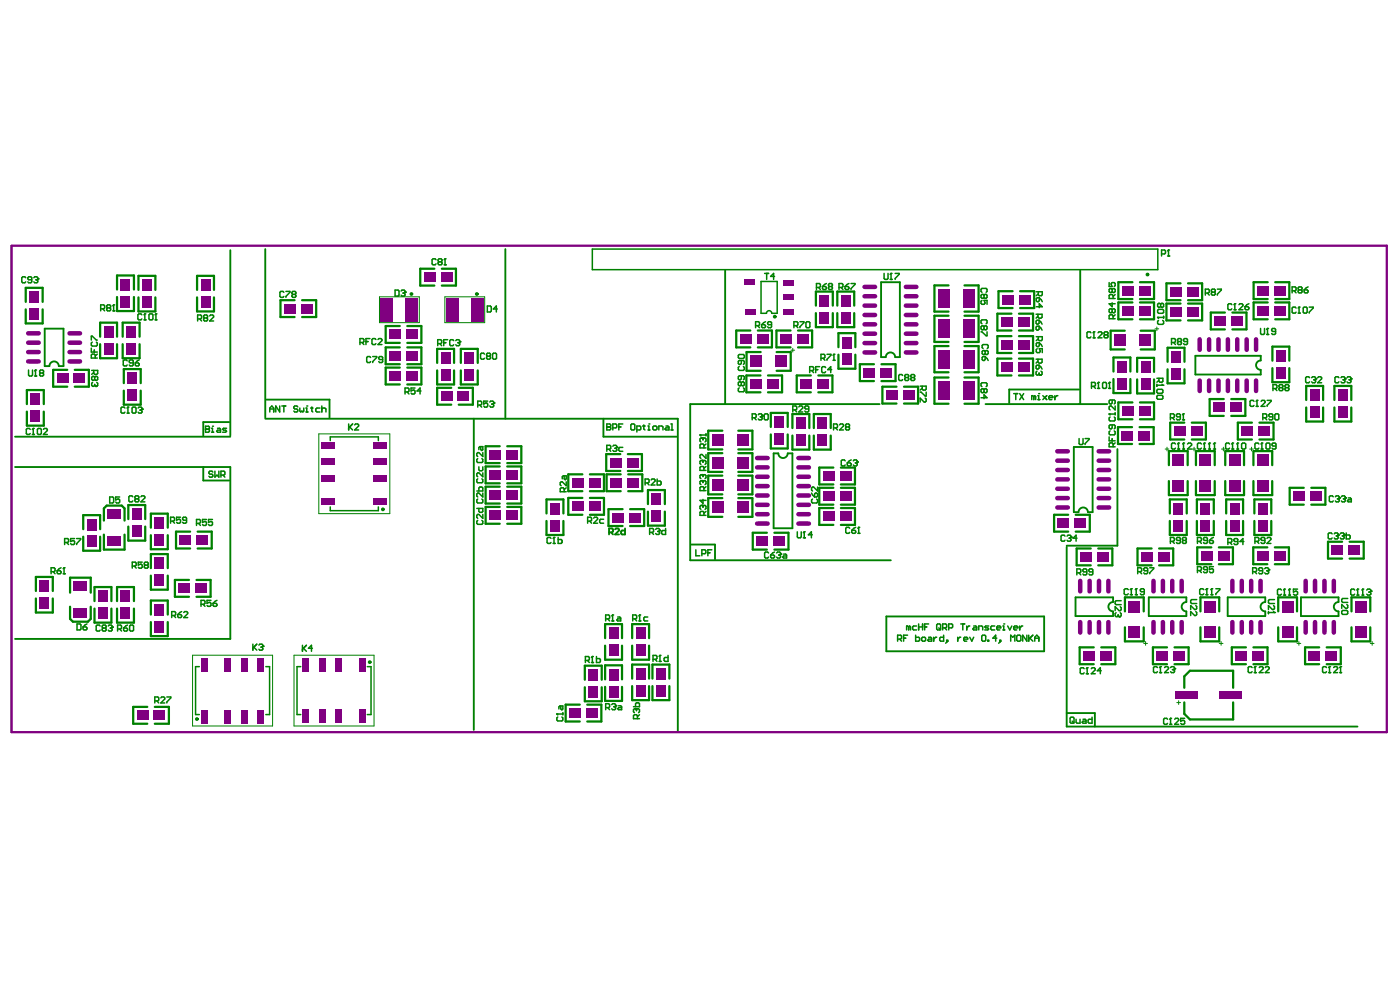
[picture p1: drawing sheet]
<svg xmlns="http://www.w3.org/2000/svg" width="288mm" height="202mm" viewBox="0 0 288 202" stroke-linecap="round" stroke-linejoin="round" font-family="sans-serif">
<g fill="#800080">
<path d="M6.3 84.4h1.9v2.3h-1.9z" fill-rule="evenodd"/>
<path d="M6.1 63.4h1.9v2.3h-1.9z" fill-rule="evenodd"/>
<path d="M6.1 59.9h1.9v2.3h-1.9z" fill-rule="evenodd"/>
<path d="M24.8 124.8h2v2.3h-2z" fill-rule="evenodd"/>
<path d="M24.8 121.4h2v2.3h-2z" fill-rule="evenodd"/>
<path d="M37 110h2.3v1.9h-2.3z" fill-rule="evenodd"/>
<path d="M46.2 145.8h1.4v2.8h-1.4z" fill-rule="evenodd"/>
<path d="M49.6 145.8h1.4v2.8h-1.4z" fill-rule="evenodd"/>
<path d="M53 145.8h1.3v2.8h-1.3z" fill-rule="evenodd"/>
<path d="M62.2 145.8h1.4v2.7h-1.4z" fill-rule="evenodd"/>
<path d="M65.6 145.8h1.3v2.7h-1.3z" fill-rule="evenodd"/>
<path d="M73.8 145.8h1.3v2.7h-1.3z" fill-rule="evenodd"/>
<path d="M80.1 72.1h2.3v2h-2.3z" fill-rule="evenodd"/>
<path d="M95.5 72.4h2v2.3h-2z" fill-rule="evenodd"/>
<path d="M169.2 96.8h2.3v1.9h-2.3z" fill-rule="evenodd"/>
<path d="M172.7 96.8h2.3v1.9h-2.3z" fill-rule="evenodd"/>
<path d="M173.2 72.7h1.9v2.3h-1.9z" fill-rule="evenodd"/>
<path d="M173.2 69.2h1.9v2.3h-1.9z" fill-rule="evenodd"/>
<path d="M209.3 69.8h2.3v1.9h-2.3z" fill-rule="evenodd"/>
<path d="M209.6 60.6h2.3v1.9h-2.3z" fill-rule="evenodd"/>
<path d="M234.2 62.9h2.3v1.9h-2.3z" fill-rule="evenodd"/>
<path d="M237.8 133.8h2.4v1.9h-2.4z" fill-rule="evenodd"/>
<path d="M241.3 103.4h1.9v2.3h-1.9z" fill-rule="evenodd"/>
<path d="M240.8 75.7h2v2.3h-2z" fill-rule="evenodd"/>
<path d="M240.8 72.2h2v2.3h-2z" fill-rule="evenodd"/>
<path d="M240.6 63.1h2.3v2h-2.3z" fill-rule="evenodd"/>
<path d="M246.9 103.4h1.9v2.3h-1.9z" fill-rule="evenodd"/>
<path d="M252.9 103.4h1.9v2.3h-1.9z" fill-rule="evenodd"/>
<path d="M258.8 87.6h2.3v1.9h-2.3z" fill-rule="evenodd"/>
<path d="M262.4 75.4h1.9v2.3h-1.9z" fill-rule="evenodd"/>
<path d="M262.4 72h1.9v2.3h-1.9z" fill-rule="evenodd"/>
<path d="M262 62.9h2.3v1.9h-2.3z" fill-rule="evenodd"/>
<path d="M277.3 112.1h2.3v1.9h-2.3z" fill-rule="evenodd"/>
<path d="M6.3 80.9h1.9v2.3h-1.9z" fill-rule="evenodd"/>
<path d="M11.7 76.7h2.3v2h-2.3z" fill-rule="evenodd"/>
<path d="M15.2 76.7h2.3v2h-2.3z" fill-rule="evenodd"/>
<path d="M17.9 106.6h1.9v2.3h-1.9z" fill-rule="evenodd"/>
<path d="M17.9 110.1h1.9v2.3h-1.9z" fill-rule="evenodd"/>
<path d="M21.4 70.5h1.9v2.3h-1.9z" fill-rule="evenodd"/>
<path d="M24.8 60.8h2v2.3h-2z" fill-rule="evenodd"/>
<path d="M24.8 57.4h2v2.3h-2z" fill-rule="evenodd"/>
<path d="M27.2 104.5h1.9v2.3h-1.9z" fill-rule="evenodd"/>
<path d="M27.2 108h1.9v2.3h-1.9z" fill-rule="evenodd"/>
<path d="M36.7 119.9h2.4v1.9h-2.4z" fill-rule="evenodd"/>
<path d="M46.2 135.2h1.4v2.7h-1.4z" fill-rule="evenodd"/>
<path d="M49.6 135.2h1.4v2.7h-1.4z" fill-rule="evenodd"/>
<path d="M53 135.2h1.3v2.7h-1.3z" fill-rule="evenodd"/>
<path d="M58.4 62.4h2.4v2h-2.4z" fill-rule="evenodd"/>
<path d="M62.2 135.2h1.4v2.7h-1.4z" fill-rule="evenodd"/>
<path d="M65.6 135.2h1.3v2.7h-1.3z" fill-rule="evenodd"/>
<path d="M73.8 135.2h1.3v2.7h-1.3z" fill-rule="evenodd"/>
<path d="M80.1 76.3h2.3v1.9h-2.3z" fill-rule="evenodd"/>
<path d="M80.1 67.7h2.3v2h-2.3z" fill-rule="evenodd"/>
<path d="M95.5 75.9h2v2.3h-2z" fill-rule="evenodd"/>
<path d="M117.1 145.5h2.3v1.9h-2.3z" fill-rule="evenodd"/>
<path d="M125.9 105.4h2.3v1.9h-2.3z" fill-rule="evenodd"/>
<path d="M129.4 105.4h2.3v1.9h-2.3z" fill-rule="evenodd"/>
<path d="M129 98.2h2.3v1.9h-2.3z" fill-rule="evenodd"/>
<path d="M154.3 73.1h2.3v2.3h-2.3z" fill-rule="evenodd"/>
<path d="M160.4 68.7h2.3v1.9h-2.3z" fill-rule="evenodd"/>
<path d="M163.7 85.8h1.9v2.3h-1.9z" fill-rule="evenodd"/>
<path d="M163.7 89.3h1.9v2.3h-1.9z" fill-rule="evenodd"/>
<path d="M169.2 105.1h2.3v2h-2.3z" fill-rule="evenodd"/>
<path d="M169.2 101h2.3v1.9h-2.3z" fill-rule="evenodd"/>
<path d="M172.7 105.1h2.3v2h-2.3z" fill-rule="evenodd"/>
<path d="M172.7 101h2.3v1.9h-2.3z" fill-rule="evenodd"/>
<path d="M172.9 60.7h2v2.3h-2z" fill-rule="evenodd"/>
<path d="M172.9 64.1h2v2.3h-2z" fill-rule="evenodd"/>
<path d="M182.2 80.2h2.3v1.9h-2.3z" fill-rule="evenodd"/>
<path d="M209.3 74.4h2.3v2h-2.3z" fill-rule="evenodd"/>
<path d="M209.3 65.2h2.3v1.9h-2.3z" fill-rule="evenodd"/>
</g>
<path d="M222.1 119.3v2.2M224 119.3v2.2" fill="none" stroke="#800080" stroke-width=".93"/>
<path d="M222.2 113.4h2.3v2h-2.3z" fill-rule="evenodd" fill="#800080"/>
<path d="M226 119.3v2.2" fill="none" stroke="#800080" stroke-width=".93"/>
<g fill="#800080">
<path d="M234.7 113.4h2.3v2h-2.3z" fill-rule="evenodd"/>
<path d="M234.2 83.4h2.3v2h-2.3z" fill-rule="evenodd"/>
<path d="M234.1 88.5h2.3v1.9h-2.3z" fill-rule="evenodd"/>
<path d="M234.4 68.7h2.3v2.3h-2.3z" fill-rule="evenodd"/>
<path d="M234.6 74.3h1.9v2.3h-1.9z" fill-rule="evenodd"/>
<path d="M234.2 58.7h2.3v2h-2.3z" fill-rule="evenodd"/>
</g>
<path d="M239.1 119.3v2.2M241 119.3v2.2" fill="none" stroke="#800080" stroke-width=".93"/>
<g fill="#800080">
<path d="M241.3 106.8h1.9v2.3h-1.9z" fill-rule="evenodd"/>
<path d="M240.6 59h2.3v1.9h-2.3z" fill-rule="evenodd"/>
<path d="M247 113.2h2.3v1.9h-2.3z" fill-rule="evenodd"/>
<path d="M246.9 106.8h1.9v2.3h-1.9z" fill-rule="evenodd"/>
<path d="M246.7 93.4h2.3v2.3h-2.3z" fill-rule="evenodd"/>
<path d="M246.7 98.6h2.3v2.3h-2.3z" fill-rule="evenodd"/>
</g>
<path d="M248.6 69.7v2.2" fill="none" stroke="#800080" stroke-width=".93"/>
<path d="M249.5 82.7h2.3v2h-2.3z" fill-rule="evenodd" fill="#800080"/>
<path d="M250.5 69.7v2.2" fill="none" stroke="#800080" stroke-width=".93"/>
<path d="M249.7 65h2.3v1.9h-2.3z" fill-rule="evenodd" fill="#800080"/>
<path d="M253.4 119.3v2.2" fill="none" stroke="#800080" stroke-width=".93"/>
<g fill="#800080">
<path d="M252.9 106.8h1.9v2.3h-1.9z" fill-rule="evenodd"/>
<path d="M252.7 93.4h2.3v2.3h-2.3z" fill-rule="evenodd"/>
<path d="M252.7 98.6h2.3v2.3h-2.3z" fill-rule="evenodd"/>
<path d="M253 82.7h2.3v2h-2.3z" fill-rule="evenodd"/>
</g>
<path d="M254.4 69.7v2.2" fill="none" stroke="#800080" stroke-width=".93"/>
<path d="M253.2 65h2.3v1.9h-2.3z" fill-rule="evenodd" fill="#800080"/>
<path d="M256.3 69.7v2.2M257.3 119.3v2.2M259.2 119.3v2.2" fill="none" stroke="#800080" stroke-width=".93"/>
<g fill="#800080">
<path d="M261.9 113.2h2.4v1.9h-2.4z" fill-rule="evenodd"/>
<path d="M262 58.7h2.3v2h-2.3z" fill-rule="evenodd"/>
</g>
<path d="M268.5 119.3v2.2M270.4 119.3v2.2M272.3 119.3v2.2" fill="none" stroke="#800080" stroke-width=".93"/>
<g fill="#800080">
<path d="M275.1 80.1h2v2.3h-2z" fill-rule="evenodd"/>
<path d="M275.1 83.5h2v2.3h-2z" fill-rule="evenodd"/>
<path d="M21.4 67.1h1.9v2.3h-1.9z" fill-rule="evenodd"/>
<path d="M154.2 77.9h2.4v1.9h-2.4z" fill-rule="evenodd"/>
</g>
<path d="M222.1 127.8v2.1M224 127.8v2.1M226 127.8v2.1" fill="none" stroke="#800080" stroke-width=".93"/>
<path d="M234.6 77.7h1.9v2.4h-1.9z" fill-rule="evenodd" fill="#800080"/>
<g fill="none" stroke="#800080" stroke-width=".93">
<path d="M5.8 74.2h2.2M5.8 70.4h2.2M248.6 78.2v2.1M250.5 78.2v2.1M254.4 78.2v2.1M256.3 78.2v2.1M239.1 127.8v2.1M241 127.8v2.1M253.4 127.8v2.1M257.3 127.8v2.1M259.2 127.8v2.1M268.5 127.8v2.1"/>
<path d="M270.4 127.8v2.1M272.3 127.8v2.1"/>
</g>
<g fill="#800080">
<path d="M15.2 125h2.7v1.9h-2.7z" fill-rule="evenodd"/>
<path d="M20.2 124.8h1.9v2.3h-1.9z" fill-rule="evenodd"/>
<path d="M20.2 121.4h1.9v2.3h-1.9z" fill-rule="evenodd"/>
</g>
<path d="M14.3 74.2h2.2M14.3 70.4h2.2" fill="none" stroke="#800080" stroke-width=".93"/>
<g fill="#800080">
<path d="M28.2 146h2.3v1.9h-2.3z" fill-rule="evenodd"/>
<path d="M31.6 146h2.4v1.9h-2.4z" fill-rule="evenodd"/>
<path d="M31.8 127.6h1.9v2.3h-1.9z" fill-rule="evenodd"/>
<path d="M31.8 106.3h1.9v2.3h-1.9z" fill-rule="evenodd"/>
<path d="M41.3 145.8h1.4v2.8h-1.4z" fill-rule="evenodd"/>
<path d="M40.4 110h2.4v1.9h-2.4z" fill-rule="evenodd"/>
<path d="M68.9 145.8h1.4v2.7h-1.4z" fill-rule="evenodd"/>
<path d="M66.2 97.6h2.7v1.3h-2.7z" fill-rule="evenodd"/>
<path d="M66.2 94.2h2.7v1.4h-2.7z" fill-rule="evenodd"/>
<path d="M66.1 90.9h2.8v1.3h-2.8z" fill-rule="evenodd"/>
<path d="M76.8 97.6h2.8v1.3h-2.8z" fill-rule="evenodd"/>
<path d="M76.8 94.2h2.7v1.4h-2.7z" fill-rule="evenodd"/>
<path d="M76.8 90.9h2.7v1.3h-2.7z" fill-rule="evenodd"/>
<path d="M83.6 72.1h2.3v2h-2.3z" fill-rule="evenodd"/>
<path d="M90.7 72.4h1.9v2.3h-1.9z" fill-rule="evenodd"/>
<path d="M104.1 100.8h2.3v1.9h-2.3z" fill-rule="evenodd"/>
<path d="M100.6 100.8h2.3v1.9h-2.3z" fill-rule="evenodd"/>
<path d="M104.1 96.6h2.3v1.9h-2.3z" fill-rule="evenodd"/>
<path d="M100.6 96.6h2.3v1.9h-2.3z" fill-rule="evenodd"/>
<path d="M117.6 103.1h2.3v1.9h-2.3z" fill-rule="evenodd"/>
<path d="M121.1 103.1h2.3v1.9h-2.3z" fill-rule="evenodd"/>
<path d="M113.1 103.4h2v2.3h-2z" fill-rule="evenodd"/>
<path d="M130.8 137.3h1.9v2.3h-1.9z" fill-rule="evenodd"/>
<path d="M128.9 94.1h2.3v1.9h-2.3z" fill-rule="evenodd"/>
<path d="M125.4 94.1h2.3v1.9h-2.3z" fill-rule="evenodd"/>
<path d="M146.4 103.1h2.3v2.3h-2.3z" fill-rule="evenodd"/>
<path d="M146.4 93.9h2.3v2.3h-2.3z" fill-rule="evenodd"/>
</g>
<path d="M155.7 107.6h2.1M155.7 103.7h2.1" fill="none" stroke="#800080" stroke-width=".93"/>
<path d="M151.6 103.1h2.3v2.3h-2.3z" fill-rule="evenodd" fill="#800080"/>
<path d="M155.7 97.9h2.1M155.7 96h2.1M155.7 94.1h2.1M155.7 101.8h2.1" fill="none" stroke="#800080" stroke-width=".93"/>
<g fill="#800080">
<path d="M151.6 93.9h2.3v2.3h-2.3z" fill-rule="evenodd"/>
<path d="M153.2 63.5h2.1v1.2h-2.1z" fill-rule="evenodd"/>
<path d="M153.1 57.4h2.1v1.2h-2.1z" fill-rule="evenodd"/>
</g>
<path d="M164.2 97.9h2.1M164.2 94.1h2.1M164.2 96h2.1M164.2 107.6h2.1M164.2 103.7h2.1M164.2 101.8h2.1" fill="none" stroke="#800080" stroke-width=".93"/>
<g fill="#800080">
<path d="M181.1 75.6h2.3v1.9h-2.3z" fill-rule="evenodd"/>
<path d="M177.6 75.6h2.3v1.9h-2.3z" fill-rule="evenodd"/>
</g>
<path d="M177.8 58.9h2.1M177.8 70.5h2.1M177.8 66.6h2.1M177.8 64.7h2.1M177.8 60.9h2.1" fill="none" stroke="#800080" stroke-width=".93"/>
<g fill="#800080">
<path d="M205.9 69.8h2.3v1.9h-2.3z" fill-rule="evenodd"/>
<path d="M206.1 60.6h2.3v1.9h-2.3z" fill-rule="evenodd"/>
<path d="M217.5 106.5h2.3v1.9h-2.3z" fill-rule="evenodd"/>
</g>
<path d="M217.4 98.5h2.2M217.4 94.6h2.2M217.4 92.7h2.2M217.4 104.3h2.2M217.4 100.4h2.2" fill="none" stroke="#800080" stroke-width=".93"/>
<path d="M226.2 133.8h2.4v1.9h-2.4z" fill-rule="evenodd" fill="#800080"/>
<path d="M225.9 98.5h2.2M225.9 94.6h2.2M225.9 92.7h2.2M225.9 104.3h2.2M225.9 100.4h2.2" fill="none" stroke="#800080" stroke-width=".93"/>
<g fill="#800080">
<path d="M230.7 62.9h2.3v1.9h-2.3z" fill-rule="evenodd"/>
<path d="M241.3 133.8h2.3v1.9h-2.3z" fill-rule="evenodd"/>
<path d="M241.4 87.6h2.3v1.9h-2.3z" fill-rule="evenodd"/>
<path d="M244.9 87.6h2.3v1.9h-2.3z" fill-rule="evenodd"/>
<path d="M244.1 63.1h2.3v2h-2.3z" fill-rule="evenodd"/>
<path d="M257.5 133.8h2.4v1.9h-2.4z" fill-rule="evenodd"/>
<path d="M254.1 133.8h2.3v1.9h-2.3z" fill-rule="evenodd"/>
<path d="M255.3 87.6h2.3v1.9h-2.3z" fill-rule="evenodd"/>
<path d="M269.1 133.8h2.3v1.9h-2.3z" fill-rule="evenodd"/>
<path d="M273.8 112.1h2.4v1.9h-2.4z" fill-rule="evenodd"/>
<path d="M8.2 119.3h1.9v2.3h-1.9z" fill-rule="evenodd"/>
<path d="M8.2 122.8h1.9v2.3h-1.9z" fill-rule="evenodd"/>
</g>
<path d="M5.8 72.3h2.2M5.8 68.5h2.2" fill="none" stroke="#800080" stroke-width=".93"/>
<g fill="#800080">
<path d="M15.2 119.4h2.7v2h-2.7z" fill-rule="evenodd"/>
<path d="M22.1 104.6h2.7v2h-2.7z" fill-rule="evenodd"/>
<path d="M22.1 110.2h2.7v1.9h-2.7z" fill-rule="evenodd"/>
</g>
<path d="M14.3 72.3h2.2M14.3 68.5h2.2" fill="none" stroke="#800080" stroke-width=".93"/>
<g fill="#800080">
<path d="M31.8 118.1h1.9v2.3h-1.9z" fill-rule="evenodd"/>
<path d="M31.8 124.1h1.9v2.3h-1.9z" fill-rule="evenodd"/>
<path d="M31.8 109.8h1.9v2.3h-1.9z" fill-rule="evenodd"/>
<path d="M26.2 80.1h2v2.3h-2z" fill-rule="evenodd"/>
<path d="M26 70.5h1.9v2.3h-1.9z" fill-rule="evenodd"/>
<path d="M26.2 76.6h2v2.3h-2z" fill-rule="evenodd"/>
<path d="M29.2 57.4h2v2.3h-2z" fill-rule="evenodd"/>
<path d="M29.2 60.9h2v2.3h-2z" fill-rule="evenodd"/>
<path d="M41.3 135.2h1.4v2.7h-1.4z" fill-rule="evenodd"/>
<path d="M40.2 119.9h2.3v1.9h-2.3z" fill-rule="evenodd"/>
<path d="M41.3 57.4h1.9v2.3h-1.9z" fill-rule="evenodd"/>
<path d="M41.3 60.9h1.9v2.3h-1.9z" fill-rule="evenodd"/>
<path d="M68.9 135.2h1.4v2.7h-1.4z" fill-rule="evenodd"/>
<path d="M66.2 102.4h2.7v1.4h-2.7z" fill-rule="evenodd"/>
<path d="M76.8 102.4h2.8v1.4h-2.8z" fill-rule="evenodd"/>
<path d="M83.6 76.3h2.3v1.9h-2.3z" fill-rule="evenodd"/>
<path d="M83.6 67.7h2.3v2h-2.3z" fill-rule="evenodd"/>
<path d="M78.3 61.2h2.5v4.9h-2.5z" fill-rule="evenodd"/>
<path d="M83.4 61.2h2.6v4.9h-2.6z" fill-rule="evenodd"/>
<path d="M94.1 80.4h2.4v2h-2.4z" fill-rule="evenodd"/>
<path d="M90.7 80.4h2.3v2h-2.3z" fill-rule="evenodd"/>
<path d="M90.7 75.9h1.9v2.3h-1.9z" fill-rule="evenodd"/>
<path d="M90.7 56h2.3v1.9h-2.3z" fill-rule="evenodd"/>
<path d="M91.7 61.2h2.6v4.9h-2.6z" fill-rule="evenodd"/>
<path d="M96.9 61.2h2.5v4.9h-2.5z" fill-rule="evenodd"/>
<path d="M104.1 104.9h2.3v1.9h-2.3z" fill-rule="evenodd"/>
<path d="M100.6 104.9h2.3v1.9h-2.3z" fill-rule="evenodd"/>
<path d="M104.1 92.4h2.3v2h-2.3z" fill-rule="evenodd"/>
<path d="M100.6 92.4h2.3v2h-2.3z" fill-rule="evenodd"/>
<path d="M120.6 145.5h2.3v1.9h-2.3z" fill-rule="evenodd"/>
<path d="M121 137.5h2v2.3h-2z" fill-rule="evenodd"/>
<path d="M113.1 106.8h2v2.3h-2z" fill-rule="evenodd"/>
<path d="M117.6 98.2h2.3v1.9h-2.3z" fill-rule="evenodd"/>
<path d="M121.1 98.2h2.3v1.9h-2.3z" fill-rule="evenodd"/>
<path d="M130.8 129h1.9v2.3h-1.9z" fill-rule="evenodd"/>
<path d="M130.8 132.4h1.9v2.4h-1.9z" fill-rule="evenodd"/>
<path d="M125.2 137.4h1.9v2.4h-1.9z" fill-rule="evenodd"/>
<path d="M125.2 129h1.9v2.3h-1.9z" fill-rule="evenodd"/>
<path d="M125.2 132.4h1.9v2.4h-1.9z" fill-rule="evenodd"/>
<path d="M134 104.9h1.9v2.3h-1.9z" fill-rule="evenodd"/>
<path d="M125.5 98.2h2.3v1.9h-2.3z" fill-rule="evenodd"/>
<path d="M134 101.4h1.9v2.4h-1.9z" fill-rule="evenodd"/>
<path d="M146.4 98.5h2.3v2.3h-2.3z" fill-rule="evenodd"/>
<path d="M146.4 89.2h2.3v2.4h-2.3z" fill-rule="evenodd"/>
</g>
<path d="M155.7 105.6h2.1" fill="none" stroke="#800080" stroke-width=".93"/>
<g fill="#800080">
<path d="M159 110.2h2.4v1.9h-2.4z" fill-rule="evenodd"/>
<path d="M155.6 110.2h2.3v1.9h-2.3z" fill-rule="evenodd"/>
</g>
<path d="M155.7 99.9h2.1" fill="none" stroke="#800080" stroke-width=".93"/>
<g fill="#800080">
<path d="M151.6 98.5h2.3v2.3h-2.3z" fill-rule="evenodd"/>
<path d="M151.6 89.2h2.3v2.4h-2.3z" fill-rule="evenodd"/>
<path d="M159.3 85.6h1.9v2.3h-1.9z" fill-rule="evenodd"/>
<path d="M159.3 89.1h1.9v2.3h-1.9z" fill-rule="evenodd"/>
<path d="M152.2 68.7h2.3v1.9h-2.3z" fill-rule="evenodd"/>
<path d="M155.6 68.7h2.4v1.9h-2.4z" fill-rule="evenodd"/>
</g>
<path d="M164.2 99.9h2.1M164.2 105.6h2.1" fill="none" stroke="#800080" stroke-width=".93"/>
<g fill="#800080">
<path d="M168.1 85.8h1.9v2.3h-1.9z" fill-rule="evenodd"/>
<path d="M168.1 89.3h1.9v2.3h-1.9z" fill-rule="evenodd"/>
<path d="M163.9 68.7h2.3v1.9h-2.3z" fill-rule="evenodd"/>
<path d="M168.5 60.7h2v2.3h-2z" fill-rule="evenodd"/>
<path d="M168.5 64.1h2v2.3h-2z" fill-rule="evenodd"/>
</g>
<path d="M177.8 72.4h2.1M177.8 68.6h2.1M177.8 62.8h2.1" fill="none" stroke="#800080" stroke-width=".93"/>
<g fill="#800080">
<path d="M192.9 71.9h2.3v3.8h-2.3z" fill-rule="evenodd"/>
<path d="M192.9 59.4h2.3v3.8h-2.3z" fill-rule="evenodd"/>
<path d="M205.9 74.4h2.3v2h-2.3z" fill-rule="evenodd"/>
<path d="M205.9 65.2h2.3v1.9h-2.3z" fill-rule="evenodd"/>
</g>
<path d="M217.4 96.6h2.2M217.4 102.3h2.2M227.9 119.3v2.2" fill="none" stroke="#800080" stroke-width=".93"/>
<g fill="#800080">
<path d="M232.1 123.5h2.3v2.3h-2.3z" fill-rule="evenodd"/>
<path d="M225.6 113.4h2.3v2h-2.3z" fill-rule="evenodd"/>
</g>
<path d="M225.9 96.6h2.2M225.9 102.3h2.2" fill="none" stroke="#800080" stroke-width=".93"/>
<g fill="#800080">
<path d="M230.7 83.4h2.3v2h-2.3z" fill-rule="evenodd"/>
<path d="M230.6 88.5h2.4v1.9h-2.4z" fill-rule="evenodd"/>
<path d="M229.1 68.7h2.4v2.3h-2.4z" fill-rule="evenodd"/>
<path d="M229.7 74.2h2v2.3h-2z" fill-rule="evenodd"/>
<path d="M230.7 58.7h2.3v2h-2.3z" fill-rule="evenodd"/>
<path d="M241.7 142h4.6v1.6h-4.6z" fill-rule="evenodd"/>
</g>
<path d="M237.2 119.3v2.2M243 119.3v2.2" fill="none" stroke="#800080" stroke-width=".93"/>
<g fill="#800080">
<path d="M238.1 113.4h2.4v2h-2.4z" fill-rule="evenodd"/>
<path d="M241.1 93.4h2.3v2.3h-2.3z" fill-rule="evenodd"/>
<path d="M241.1 98.6h2.3v2.3h-2.3z" fill-rule="evenodd"/>
</g>
<path d="M246.7 69.7v2.2" fill="none" stroke="#800080" stroke-width=".93"/>
<g fill="#800080">
<path d="M244.1 59h2.3v1.9h-2.3z" fill-rule="evenodd"/>
<path d="M250.8 142h4.6v1.6h-4.6z" fill-rule="evenodd"/>
</g>
<path d="M255.3 119.3v2.2" fill="none" stroke="#800080" stroke-width=".93"/>
<path d="M250.4 113.2h2.3v1.9h-2.3z" fill-rule="evenodd" fill="#800080"/>
<path d="M252.5 69.7v2.2M258.3 69.7v2.2" fill="none" stroke="#800080" stroke-width=".93"/>
<g fill="#800080">
<path d="M263.6 123.5h2.3v2.3h-2.3z" fill-rule="evenodd"/>
<path d="M269.4 101h2.4v1.9h-2.4z" fill-rule="evenodd"/>
<path d="M266 101h2.3v1.9h-2.3z" fill-rule="evenodd"/>
<path d="M269.4 80.1h1.9v2.3h-1.9z" fill-rule="evenodd"/>
<path d="M269.4 83.5h1.9v2.3h-1.9z" fill-rule="evenodd"/>
</g>
<path d="M274.3 119.3v2.2" fill="none" stroke="#800080" stroke-width=".93"/>
<g fill="#800080">
<path d="M278.7 123.5h2.3v2.3h-2.3z" fill-rule="evenodd"/>
<path d="M31.8 114.6h1.9v2.3h-1.9z" fill-rule="evenodd"/>
<path d="M26 67.1h1.9v2.3h-1.9z" fill-rule="evenodd"/>
<path d="M121 141h2v2.3h-2z" fill-rule="evenodd"/>
<path d="M130.8 140.8h1.9v2.3h-1.9z" fill-rule="evenodd"/>
<path d="M125.2 140.9h1.9v2.3h-1.9z" fill-rule="evenodd"/>
<path d="M157.7 77.9h2.3v1.9h-2.3z" fill-rule="evenodd"/>
<path d="M168.1 77.9h2.3v1.9h-2.3z" fill-rule="evenodd"/>
<path d="M164.6 77.9h2.3v1.9h-2.3z" fill-rule="evenodd"/>
<path d="M192.9 65.6h2.3v3.9h-2.3z" fill-rule="evenodd"/>
<path d="M192.9 78.3h2.3v3.9h-2.3z" fill-rule="evenodd"/>
</g>
<path d="M227.9 127.8v2.1" fill="none" stroke="#800080" stroke-width=".93"/>
<g fill="#800080">
<path d="M232.1 128.7h2.3v2.3h-2.3z" fill-rule="evenodd"/>
<path d="M229.7 77.7h2v2.3h-2z" fill-rule="evenodd"/>
</g>
<path d="M246.7 78.2v2.1M252.5 78.2v2.1M258.3 78.2v2.1M237.2 127.8v2.1M243 127.8v2.1M255.3 127.8v2.1" fill="none" stroke="#800080" stroke-width=".93"/>
<path d="M263.6 128.7h2.3v2.3h-2.3z" fill-rule="evenodd" fill="#800080"/>
<path d="M274.3 127.8v2.1" fill="none" stroke="#800080" stroke-width=".93"/>
<g fill="#800080">
<path d="M278.7 128.7h2.3v2.3h-2.3z" fill-rule="evenodd"/>
<path d="M134.9 137.3h2v2.3h-2z" fill-rule="evenodd"/>
<path d="M161 63.6h2.2v1.1h-2.2z" fill-rule="evenodd"/>
<path d="M161 60.5h2.2v1.2h-2.2z" fill-rule="evenodd"/>
<path d="M161 57.5h2.1v1.2h-2.1z" fill-rule="evenodd"/>
<path d="M222.8 133.8h2.3v1.9h-2.3z" fill-rule="evenodd"/>
<path d="M221 106.5h2.3v1.9h-2.3z" fill-rule="evenodd"/>
</g>
<path d="M186.3 58.9h2.1M186.3 70.5h2.1M186.3 66.6h2.1M186.3 64.7h2.1M186.3 60.9h2.1" fill="none" stroke="#800080" stroke-width=".93"/>
<g fill="#800080">
<path d="M272.6 133.8h2.3v1.9h-2.3z" fill-rule="evenodd"/>
<path d="M258.7 103.4h1.9v2.3h-1.9z" fill-rule="evenodd"/>
<path d="M258.5 62.9h2.4v1.9h-2.4z" fill-rule="evenodd"/>
<path d="M61.9 62.4h2.3v2h-2.3z" fill-rule="evenodd"/>
<path d="M87.2 56h2.3v1.9h-2.3z" fill-rule="evenodd"/>
<path d="M159.5 73.1h2.3v2.3h-2.3z" fill-rule="evenodd"/>
<path d="M185.7 80.2h2.3v1.9h-2.3z" fill-rule="evenodd"/>
<path d="M198.1 71.9h2.3v3.8h-2.3z" fill-rule="evenodd"/>
</g>
<path d="M186.3 72.4h2.1M186.3 68.6h2.1" fill="none" stroke="#800080" stroke-width=".93"/>
<path d="M198.1 59.4h2.3v3.8h-2.3z" fill-rule="evenodd" fill="#800080"/>
<path d="M186.3 62.8h2.1" fill="none" stroke="#800080" stroke-width=".93"/>
<g fill="#800080">
<path d="M247.6 123.5h2.3v2.3h-2.3z" fill-rule="evenodd"/>
<path d="M258.5 113.2h2.3v1.9h-2.3z" fill-rule="evenodd"/>
<path d="M258.7 106.8h1.9v2.3h-1.9z" fill-rule="evenodd"/>
<path d="M258.5 93.4h2.3v2.3h-2.3z" fill-rule="evenodd"/>
<path d="M258.5 98.6h2.3v2.3h-2.3z" fill-rule="evenodd"/>
<path d="M258.5 58.7h2.4v2h-2.4z" fill-rule="evenodd"/>
<path d="M134.9 140.8h2v2.3h-2z" fill-rule="evenodd"/>
<path d="M198.1 65.6h2.3v3.9h-2.3z" fill-rule="evenodd"/>
<path d="M198.1 78.3h2.3v3.9h-2.3z" fill-rule="evenodd"/>
<path d="M247.6 128.7h2.3v2.3h-2.3z" fill-rule="evenodd"/>
</g>
<g fill="none" stroke="#008000" stroke-width=".46">
<path d="M24.1 59.5v-2.9h3.4v2.9M28.5 59.6v-2.9h3.4v2.9M40.5 59.6v-2.9h3.5v2.9M89.3 55.2h-2.9v3.5h2.9M90.9 55.2h2.9v3.5h-2.9M195 58.6h-2.9v5.4h2.9M198.3 58.6h2.9v5.4h-2.9M208.2 59.8h-2.9v3.5h2.9M209.8 59.8h2.8v3.5h-2.8M232.9 58h-2.9v3.4h2.9M234.4 58h2.9v3.4h-2.9M242.7 58.2h-2.9v3.5h2.9"/>
<path d="M244.3 58.2h2.9v3.5h-2.9M260.7 58h-2.9v3.4h2.9M262.2 58h2.9v3.4h-2.9M5.3 62v-2.9h3.5v2.9M5.3 63.6v2.8h3.5v-2.8M13.8 76h-2.9v3.4h2.9M15.4 76h2.9v3.4h-2.9M20.6 70.7v2.9h3.5v-2.9M20.6 69.2v-2.9h3.5v2.9M24.1 61v2.9h3.4v-2.9M25.2 69.2v-2.9h3.5v2.9M25.2 70.7v2.9h3.5v-2.9"/>
<path d="M25.5 78.7v-2.9h3.4v2.9M28.5 61.1v2.9h3.4v-2.9M40.5 61.1v2.9h3.5v-2.9M60.6 61.7h-2.9v3.4h2.9M62.1 61.7h2.9v3.4h-2.9M82.2 75.5h-2.9v3.5h2.9M82.2 71.4h-2.9v3.4h2.9M82.2 67h-2.9v3.4h2.9M83.7 67h2.9v3.4h-2.9M83.7 71.4h2.9v3.4h-2.9M83.7 75.5h2.9v3.5h-2.9M89.9 74.6v-2.9h3.5v2.9"/>
<path d="M89.9 76.1v2.9h3.5v-2.9M92.8 79.7h-2.9v3.4h2.9M94.3 79.7h2.9v3.4h-2.9M94.8 76.1v2.9h3.4v-2.9M94.8 74.6v-2.9h3.4v2.9M154.3 67.9h-2.9v3.5h2.9M155.8 67.9h2.9v3.5h-2.9M156.4 77.1h-2.9v3.5h2.9M156.4 72.3h-2.9v3.9h2.9M157.9 77.1h2.9v3.5h-2.9M159.7 72.3h2.9M162.5 67.9h-2.8v3.5h2.8"/>
<path d="M162.6 72.4v3.8h-2.9M164.1 67.9h2.9v3.5h-2.9M166.7 77.1h-2.9v3.5h2.9M167.8 62.8v-2.9h3.4v2.9M167.8 64.3v2.9h3.4v-2.9M168.3 77.1h2.9v3.5h-2.9M172.2 62.8v-2.9h3.4v2.9M172.2 64.3v2.9h3.4v-2.9M172.4 71.3v-2.9h3.5v2.9M172.4 72.9v2.8h3.5v-2.8M179.7 74.8h-2.9v3.5h2.9M181.2 74.8h2.9v3.5h-2.9"/>
<path d="M184.3 79.4h-2.9v3.5h2.9M185.9 79.4h2.9v3.5h-2.9M195 64.9h-2.9v5.3h2.9M195 71.1h-2.9v5.4h2.9M195 77.6h-2.9v5.3h2.9M198.3 64.9h2.9v5.3h-2.9M198.3 71.1h2.9v5.4h-2.9M198.3 77.6h2.9v5.3h-2.9M208 64.4h-2.9v3.5h2.9M208 69.1h-2.9v3.4h2.9M208 73.7h-2.9v3.4h2.9M209.5 73.7h2.9v3.4h-2.9"/>
<path d="M209.5 64.4h2.9v3.5h-2.9M209.5 69.1h2.9v3.4h-2.9M229 76.3v-2.9h3.4v2.9M229 77.9v2.8h3.4v-2.8M231.3 67.9h-2.9v3.9h2.9M232.9 62.1h-2.9v3.5h2.9M233.8 76.4v-2.9h3.5v2.9M233.8 77.9v2.9h3.5v-2.9M234.4 62.1h2.9v3.5h-2.9M234.6 67.9l2.8 .1v3.8h-2.8M240.1 74.3v-2.9h3.5v2.9M240.1 75.9v2.8h3.5v-2.8"/>
<path d="M242.7 62.4h-2.9v3.4h2.9M244.3 62.4h2.9v3.4h-2.9M251.9 64.2h-2.9v3.5h2.9M253.4 64.2h2.9v3.5h-2.9M260.7 62.1h-2.9v3.5h2.9M261.6 75.6v2.9h3.5v-2.9M261.6 74.1v-2.9h3.5v2.9M262.2 62.1h2.9v3.5h-2.9M5.5 83v-2.9h3.5v2.9M5.5 84.6v2.8h3.5v-2.8M25.5 80.2v2.9h3.4v-2.9M102.8 91.7h-2.9v3.4h2.9"/>
<path d="M102.8 95.8h-2.9v3.5h2.9M102.8 100h-2.9v3.4h2.9M104.3 100h2.9v3.4h-2.9M104.3 95.8h2.9v3.5h-2.9M104.3 91.7h2.9v3.4h-2.9M119.7 97.4h-2.8v3.5h2.8M121.3 97.4h2.9v3.5h-2.9M127.6 93.3h-2.9v3.4h2.9M127.6 97.4h-2.9v3.5h2.9M129.1 93.3h2.9v3.4h-2.9M129.2 97.4h2.9v3.5h-2.9M148.5 88.5h-2.9v3.8h2.9"/>
<path d="M148.5 93.1h-2.9v3.8h2.9M148.5 97.7h-2.9v3.9h2.9M151.8 88.5h2.9v3.8h-2.9M151.8 93.1h2.9v3.8h-2.9M151.8 97.7h2.9v3.9h-2.9M158.5 87.7v-2.9h3.5v2.9M158.5 89.2v2.9h3.5v-2.9M162.9 87.9v-2.8h3.5v2.8M162.9 89.5v2.9h3.5v-2.9M167.3 87.9v-2.8h3.5v2.8M167.3 89.5v2.9h3.5v-2.9M171.4 96.1h-2.9v3.4h2.9"/>
<path d="M172.9 96.1h2.9v3.4h-2.9M232.8 87.7h-2.9v3.5h2.9M232.9 82.7h-2.9v3.4h2.9M234.3 87.7h2.9v3.5h-2.9M234.4 82.7h2.9v3.4h-2.9M240.3 95.6l.1-2.9h3.8v2.9M240.3 98.8v2.9h3.9v-2.9M243.5 86.8h-2.9v3.5h2.9M245.1 86.8h2.9v3.5h-2.9M245.9 92.7v2.9M245.9 98.8v2.9h3.9v-2.9M245.9 92.7h3.9v2.9"/>
<path d="M251.6 82h-2.9v3.4h2.9M251.9 92.7v2.9M251.9 98.8v2.9h3.9v-2.9M252 92.7h3.8v2.9M253.2 82h2.9v3.4h-2.9M257.4 86.8h-2.9v3.5h2.9M257.7 95.6v-2.9h3.9v2.9M257.7 98.8v2.9h3.9v-2.9M259 86.8h2.9v3.5h-2.9M268.6 82.2v-2.9h3.5v2.9M268.6 83.7v2.9h3.5v-2.9M274.4 82.2v-2.9h3.5v2.9"/>
<path d="M274.4 83.7v2.9h3.5v-2.9M17.1 108.7v-2.9h3.5v2.9M17.1 110.3v2.8h3.5v-2.8M21.4 106.9v-2.5l.5-.5h3.1l.6 .5v2.5M21.4 109.8v3.1h4.2v-3.1M26.4 106.6v-2.8h3.5v2.8M26.4 108.2v2.9h3.5v-2.9M31 108.4v-2.9h3.5v2.9M31 109.9v2.9h3.5v-2.9M31 116.7v-2.9h3.5v2.9M31 118.3v2.8h3.5v-2.8M38.9 119.1h-2.9v3.5h2.9"/>
<path d="M39.1 109.2h-2.9v3.5h2.9M40.4 119.1h2.9v3.5h-2.9M40.6 109.2h2.9v3.5h-2.9M102.8 104.1h-2.9v3.5h2.9M104.3 104.1h2.9v3.5h-2.9M112.4 105.5v-2.9h3.4v2.9M112.4 107v2.9h3.4v-2.9M119.7 102.3h-2.8v3.5h2.8M121.3 102.3h2.9v3.5h-2.9M128 104.6h-2.9v3.5h2.9M129.6 104.6h2.9v3.5h-2.9M133.2 103.6v-2.9h3.5v2.9"/>
<path d="M133.2 105.1v2.9h3.5v-2.9M148.5 102.3h-2.9v3.9h2.9M151.8 102.3h2.9v3.9h-2.9M157.7 109.4h-2.9v3.5h2.9M159.2 109.4h2.9v3.5h-2.9M171.4 100.2h-2.9v3.5h2.9M171.4 104.4h-2.9v3.4h2.9M172.9 100.2h2.9v3.5h-2.9M172.9 104.4h2.9v3.4h-2.9M219.6 105.8h-2.9v3.4h2.9M221.2 105.8h2.9v3.4h-2.9M224.3 112.7h-2.9v3.4h2.9"/>
<path d="M225.8 112.7h2.9v3.4h-2.9M236.8 112.7h-2.9v3.4h2.9M238.3 112.7h2.9v3.4h-2.9M240.5 105.5v-2.9h3.5v2.9M240.5 107v2.9h3.5v-2.9M246.1 105.5v-2.9h3.5v2.9M246.1 107v2.9h3.5v-2.9M249.1 112.4h-2.9v3.5h2.9M250.6 112.4h2.9v3.5h-2.9M252.1 105.5v-2.9h3.5v2.9M252.1 107v2.9h3.5v-2.9M257.9 105.5v-2.9h3.5v2.9"/>
<path d="M257.9 107v2.9h3.5v-2.9M260.6 112.4h-2.9v3.5h2.9M262.1 112.4h2.9v3.5h-2.9M268.1 100.2h-2.9v3.5h2.9M269.6 100.2h2.9v3.5h-2.9M276 111.3h-2.9v3.5h2.9M277.5 111.3h2.9v3.5h-2.9M7.4 121.4v-2.9h3.5v2.9M7.4 122.9v2.9h3.5v-2.9M14.4 121.8v-3.1h4.3v3.1M14.4 124.6v2.5l.6 .6h3.1l.6-.6v-2.5M19.4 123.5v-2.9h3.5v2.9"/>
<path d="M19.4 125v2.9h3.5v-2.9M24.1 123.5v-2.9h3.4v2.9M24.1 125v2.9h3.4v-2.9M31 126.3v-2.9h3.5v2.9M31 127.8v2.9h3.5v-2.9M120.2 139.6v-2.8h3.5v2.8M124.4 131.1v-2.9h3.5v2.9M124.4 132.6v2.9h3.5v-2.9M124.4 139.6v-2.9h3.5v2.9M130 131.1v-2.9h3.5v2.9M130 132.6v2.9h3.5v-2.9M130 139.4v-2.9h3.5v2.9"/>
<path d="M134.2 139.4v-2.9h3.4v2.9M224.9 133h-2.9v3.4h2.9M226.4 133h2.9v3.4h-2.9M231.3 125.6v-2.9h3.9v2.9M231.3 128.9v2.9h3.8M235.2 128.9v2.9M240 133h-2.9v3.4h2.9M241.5 133h2.9v3.4h-2.9M246.8 125.6v-2.9h3.9v2.9M246.8 128.9v2.9h3.9M250.7 128.9v2.9M256.2 133h-2.9v3.4h2.9"/>
<path d="M257.7 133h2.9v3.4h-2.9M262.8 125.6v-2.9h3.9v2.9M262.8 128.9v2.9h3.9M266.7 128.9v2.9M271.2 133h-2.8v3.4h2.8M272.8 133h2.9v3.4h-2.9M277.9 125.6v-2.9h3.9v2.9M277.9 128.9v2.9h3.8M281.8 128.9v2.9M30.3 145.2h-2.9v3.5h2.9M31.8 145.2h2.9v3.5h-2.9M119.2 144.8h-2.9v3.4h2.9"/>
<path d="M120.2 141.2v2.9h3.5v-2.9M120.8 144.8h2.8v3.4h-2.8M124.4 141.1v2.9h3.5v-2.9M130 140.9v2.9h3.5v-2.9M134.2 140.9v2.9h3.4v-2.9M243.5 144.3v2.3l1.2 1.2h8.9v-3.5M243.5 141.3v-2.4l1.2-1.1h8.9v3.5"/>
</g>
<g fill="none" stroke="#008000" stroke-width=".31">
<path d="M121.8 51.2h116.3v4.2h-116.3zM18.8 69.9v-.8h.2l.8 .8h.2M18.8 71.5v.8h1.2M19 70.3l-.2 .2v.4l.2 .2h.8l.2-.2v-.4l-.2-.2M19.4 71.9v.4M19.6 73.6v-.7l-.2-.2h-.4l-.2 .2v.7h1.2M20 72.7l-.4 .4M157.6 64.4h-1.1v-6.6h3.3v6.6h-1.1M67.9 90.5v-.8h9.9v.8M67.9 104.1v.8h9.9v-.8M41 136.9h-.8v9.9h.8M52 132.3v1.3"/>
<path d="M52.2 132.9l.6 .7M52.8 132.3l-.8 .8M53.2 132.5l.2-.2h.4l.2 .5M54.7 136.9h.7v9.9h-.7M61.8 136.9h-.7v9.9h.7M75.5 136.9h.8v9.9h-.8"/>
</g>
<g fill="none" stroke="#008000" stroke-width=".39">
<path d="M47.4 51.4v38.1M54.5 51.2v34.6M103.9 51.2v34.6M149.1 55.6v27.4M222.1 55.6v27.4M10.2 75.2h-1v-7.7h3.9v7.7h-1M182.1 73.4h-.9v-15.4h3.8v15.4h-.9M259.2 74.1v-1h-13.4v3.8h13.4v-.9M3.1 95.9h44.3v35.4h-44.3M3.1 89.7h44.3M41.8 95.9v2.8h5.3M47.1 86.7h-5.3v2.8"/>
<path d="M54.5 86h84.9v64.2M54.8 82.1h13v3.7M97.4 86v63.9M124.1 86v3.7h15M160 93.1h-.9v15.4h3.8v-15.4h-.9M180.9 83h-39v32.1h41.3M202.6 83h25.1M221.9 80h-14.4v2.8M229.8 92.2v19.9h-10.5M142.2 111.9h4.8v3M219.3 112.3v37h59.8M221.8 105.2h-1v-13.4h3.9v13.4h-1"/>
<path d="M182.2 126.6h32.5v7.2h-32.5zM228.9 123.7v-1h-7.8v3.9h7.8v-1M243.9 123.7v-1h-7.7v3.9h7.7v-1M260.2 123.7v-1h-7.8v3.9h7.8v-1M275.2 123.7v-1h-7.7v3.9h7.7v-1M219.3 146.5h5.8v2.8"/>
</g>
<g fill="none" stroke="#008000" stroke-width=".21">
<path d="M78 61h8.2v5.3h-8.2zM91.5 61h8.2v5.3h-8.2zM162.6 71.9h.8M163 71.6v.7M237.5 67.6h.8M237.9 67.2v.7M65.6 89.1h14.6v16.4h-14.6zM239.6 92.2h.7M240 91.9v.7M245.1 92.2h.8M245.5 91.9v.7M251.2 92.2h.7"/>
<path d="M251.5 91.9v.7M257 92.2h.7M257.3 91.9v.7M39.6 134.6h16.4v14.5h-16.4zM60.5 134.6h16.4v14.5h-16.4zM235.2 132.2h.7M235.6 131.8v.8M250.7 132.2h.8M251.1 131.8v.8M266.7 132.2h.8M267.1 131.8v.8M281.8 132.2h.7"/>
<path d="M282.1 131.8v.8M242 144.3h.7M242.4 143.9v.8"/>
</g>
<circle cx="54" cy="132.8" r=".15" fill="#008000"/>
<path d="M53.7 132.9h.1M53.8 132.9l.2 .2-.2 .5h-.4l-.2-.2M54 132.8l-.2 .1M114.5 146.7h1.2M114.7 147.3l-.2 .2v.4l.2 .2h.8l.2-.2v-.4l-.2-.2M115.7 146.4v.5" fill="none" stroke="#008000" stroke-width=".31"/>
<circle cx="114.5" cy="146.7" r=".15" fill="#008000"/>
<path d="M114.5 146.7l.2 .2M115.3 145v.6l.2 .2 .2-.2v-.6h-.6l-.2 .2v.4M130.7 145.6l-.4 .2v.4l.1 .2M131.1 147.6v-.6l-.2-.2h-.5l-.1 .2v.6h1.2M131.5 146.8l-.4 .4" fill="none" stroke="#008000" stroke-width=".31"/>
<circle cx="130.7" cy="145.6" r=".15" fill="#008000"/>
<g fill="none" stroke="#008000" stroke-width=".31">
<path d="M157.2 56.2h.8M157.6 56.2v1.2M159.3 56.8h-.8l.6-.6v1.2M151.8 73l.2-.2h.9l.1 .2v.4l-.1 .2h-.9l-.2-.2zM152 75.3l-.2 .2v.4l.2 .2h.9l.1-.2v-.4l-.1-.2M152.4 74.1v.6l-.2 .2-.4-.2v-.5l.2-.1h.9l.1 .1v.5l-.1 .2M213 73.8h1.3v.6l-.3 .2h-.3l-.3-.2v-.6M213 75.2l.2-.2h.5v.6l-.5 .2-.2-.2zM213.1 69.2h1.2v.6l-.2 .2h-.4l-.2-.2v-.6M213.1 70.6l.2-.2h.4v.6l-.4 .2-.2-.2zM213.3 71.6l-.2 .2v.4l.2 .2h.4l.2-.2-.2-.6h.6v.8M213.4 74.2l-.4 .4"/>
<path d="M213.5 69.6l-.4 .4M213.7 75l.6 .8M213.7 70.4l.6 .8M214 76.2l.3 .2v.5l-.5 .2M166.9 101.3l.6 .8M167.1 102.5l-.2 .2v.4l.2 .2h.8l.2-.2v-.4l-.2-.2M167.5 101.5l.4-.2 .2 .2v.4l-.2 .2h-.4zM168.1 100.1v.8l-.8-.8-.4 .1v.5l.2 .2M130.3 145.2h1.2v-.6l-.2-.2h-.4l-.2 .2v.6M130.7 145.6l.2 .2M130.9 145.8v.2M130.9 145.8l.2-.2 .4 .2v.4l-.2 .2"/>
</g>
<circle cx="213.8" cy="77.1" r=".15" fill="#008000"/>
<path d="M213.1 59.9h1.2v.7l-.2 .1h-.4l-.2-.1v-.7M213.1 61.4l.2-.2h.4v.6l-.4 .2-.2-.2zM213.1 63h1.2l-.6-.6v.8M213.2 76.2l-.2 .2v.5l.2 .2 .5-.2M213.5 60.4l-.4 .3M213.7 76.9l.1 .2M213.7 76.6v.3M213.7 61.2l.6 .8M230.3 124.6l.2 .2v.5l-.2 .1h-.2l-.8-.8v.8M230.3 125.9l.2 .2v.4l-.4 .2M230.5 123.4h-1l-.2 .2v.4l.2 .2h1" fill="none" stroke="#008000" stroke-width=".31"/>
<circle cx="230.1" cy="126.7" r=".15" fill="#008000"/>
<path d="M238 65.2h1.3M238.2 65.8l-.2 .2v.4l.2 .2h.9l.2-.2v-.4l-.2-.2M239.3 65v.4M229.5 125.9l-.2 .2v.4l.2 .2 .4-.2M229.9 126.5l.2 .2M229.9 126.3v.2" fill="none" stroke="#008000" stroke-width=".31"/>
<circle cx="238" cy="65.2" r=".15" fill="#008000"/>
<g fill="none" stroke="#008000" stroke-width=".31">
<path d="M18.9 76.1h1.2v.6l-.2 .2h-.4l-.2-.2v-.6M19.3 76.5l-.4 .4M19.5 77.5l.2-.2 .4 .2v.4l-.2 .2-.4-.2M19.5 77.5l-.2-.2-.4 .2v.4l.1 .2 .5-.2M19.5 77.5v.4M19.9 78.6l.2 .1v.5l-.4 .2M238 65.2l.2 .2M238 63.7l.2-.1h.9l.2 .1v.5l-.2 .2h-.9l-.2-.2zM238.6 62.5l-.1-.2-.5 .2v.4l.2 .2 .4-.2M238.6 62.5l.2-.2 .5 .2v.4l-.2 .2-.5-.2M238.6 62.5v.4M245.9 124.4l.2 .2v.4l-.2 .2h-.3l-.8-.8v.8"/>
<path d="M245.9 125.6l.2 .2v.5l-.2 .1h-.3l-.8-.8v.8M246.1 123.2h-1.1l-.2 .2v.4l.2 .2h1.1"/>
</g>
<circle cx="19.7" cy="79.4" r=".15" fill="#008000"/>
<g fill="none" stroke="#008000" stroke-width=".31">
<path d="M19 78.6l-.1 .1v.5l.1 .2 .5-.2M19.5 79.2l.2 .2M19.5 79v.2M152 79.7l-.2 .2v.4l.2 .2h.9l.1-.2v-.4l-.1-.2M152.4 77.2v.6l-.2 .2-.4-.2v-.4l.2-.2h.9l.1 .2v.4l-.1 .2M152.4 78.6l-.2-.2-.4 .2v.5l.2 .1 .4-.1M152.4 78.6l.2-.2 .4 .2v.5l-.1 .1-.5-.1M152.4 78.6v.5M189.2 79.3h1.2v.6l-.2 .2h-.4l-.2-.2v-.6M189.6 79.7l-.4 .4M213 64.6h1.3v.6l-.3 .2h-.3l-.3-.2v-.6M213 66l.2-.2h.5v.6l-.5 .2-.2-.2z"/>
<path d="M213 67.2l.2-.2h.5v.6l-.5 .2-.2-.2zM213.4 64.9l-.4 .5M213.7 65.8l.6 .8M213.7 67l.6 .8M237.9 77.7h1.2v.6l-.2 .2h-.4l-.2-.2v-.6M237.9 78.9v.5M237.9 79.1h1.2M238.3 78.1l-.4 .4M189.2 80.6h.2l.8 .8h.2v-.8M190.2 81.8l.2 .2v.4l-.2 .2h-.2l-.8-.8v.8"/>
</g>
<circle cx="239.1" cy="79.1" r=".15" fill="#008000"/>
<path d="M238.9 78.9l.2 .2M6.2 88.2l-.2-.2h-.4l-.2 .2v.9l.2 .1h.4l.2-.1M6.6 89.2h.5M6.8 88v1.2M237.9 80.2l.2-.2h.8l.2 .2v.4l-.2 .2h-.8l-.2-.2zM237.9 81.4l.2-.2h.8l.2 .2v.4l-.2 .2h-.8l-.2-.2z" fill="none" stroke="#008000" stroke-width=".31"/>
<circle cx="6.8" cy="88" r=".15" fill="#008000"/>
<path d="M5.9 76v1.1l.2 .1h.4l.2-.1v-1.1M7.1 77.2h.4M7.3 76v1.2M6.8 88l-.2 .2M7.7 88.2l.2-.2h.4l.2 .2v.9l-.2 .1h-.4l-.2-.1zM8.9 88.2l.2-.2h.4l.2 .2v.2l-.8 .8h.8" fill="none" stroke="#008000" stroke-width=".31"/>
<circle cx="7.3" cy="76" r=".15" fill="#008000"/>
<path d="M5.3 57.1l-.2-.2h-.4l-.2 .2v.8l.2 .2h.4l.2-.2M6.5 57.5h-.6l-.2-.2 .2-.4h.4l.2 .2v.8l-.2 .2h-.4l-.2-.2M7 57.1l.1-.2h.5l.2 .4M7.3 76l-.2 .2M8.3 76.6l-.1-.2 .1-.4h.5l.2 .2-.2 .4M8.3 76.6l-.1 .2 .1 .4h.5l.2-.1-.2-.5M8.3 76.6h.5" fill="none" stroke="#008000" stroke-width=".31"/>
<circle cx="7.8" cy="57.3" r=".15" fill="#008000"/>
<path d="M7.4 57.5h.2M7.6 57.5l.2 .2-.2 .4h-.5l-.1-.2M7.8 57.3l-.2 .2M15.8 128.2h.7l.1 .2v.8l-.1 .2h-.7zM17.1 128.8h.6l.2 .4-.2 .2h-.4l-.2-.2zM17.9 128.2l-.8 .6M20.6 128.6l-.2-.2h-.4l-.2 .2v.8l.2 .2h.4l.2-.2M21.2 129l-.2-.2 .2-.4h.4l.2 .2-.2 .4M21.2 129l-.2 .2 .2 .4h.4l.2-.2-.2-.4M21.2 129h.4M22.2 128.6l.2-.2h.5l.2 .4" fill="none" stroke="#008000" stroke-width=".31"/>
<circle cx="23.1" cy="128.8" r=".15" fill="#008000"/>
<g fill="none" stroke="#008000" stroke-width=".31">
<path d="M76.2 73.4l-.2-.2h-.4l-.2 .2v.9l.2 .2h.4l.2-.2M76.6 73.2h.8v.2l-.8 .9v.2M78.7 73.9h-.6l-.2-.2 .2-.5h.4l.2 .2v.9l-.2 .2h-.4l-.2-.2M90 70.6h.6l.2-.2v-.4l-.2-.2h-.6v1.2M90.4 70.6l.4 .4M91.2 70.4h.5M92.1 69.8h-.9v1.2M93.3 70l-.2-.2h-.4l-.2 .2v.8l.2 .2h.4l.2-.2M93.7 70l.2-.2h.4l.2 .4M27.2 116.3h.6l.2-.2v-.4l-.2-.2h-.6v1.2M27.6 116.3l.4 .4M29.2 115.5h-.8v.6l.5-.2 .3 .2v.4l-.2 .2h-.4l-.2-.2"/>
<path d="M29.9 116.1l-.2-.2 .2-.4h.4l.2 .2-.2 .4M29.9 116.1l-.2 .2 .2 .4h.4l.2-.2-.2-.4M29.9 116.1h.4M40.4 107.5h.6l.2-.2v-.4l-.2-.2h-.6v1.2M40.8 107.5l.4 .4M42.5 106.7h-.9v.6l.5-.2 .4 .2v.5l-.2 .1h-.5l-.2-.1M43.7 106.7h-.8v.6l.4-.2 .4 .2v.5l-.2 .1h-.4l-.2-.1M22.7 129h.2M22.9 129l.2 .2-.2 .4h-.5l-.2-.2M23.1 128.8l-.2 .2M31.8 144h.6l.2-.2v-.4l-.2-.2h-.6v1.2M32.3 144l.3 .4"/>
<path d="M33.1 143.4l.2-.2h.4l.2 .2v.2l-.8 .8h.8M34.3 143.2h.8v.2l-.8 .8v.2"/>
</g>
<circle cx="94.5" cy="70.2" r=".15" fill="#008000"/>
<path d="M94.1 70.4h.2M94.3 70.4l.2 .2-.2 .4h-.4l-.2-.2M94.5 70.2l-.2 .2M120.4 135.7h.6l.2-.2v-.4l-.2-.2h-.6v1.2M120.8 135.7l.4 .4M121.6 136.1h.4M121.8 134.9v1.2" fill="none" stroke="#008000" stroke-width=".31"/>
<circle cx="121.8" cy="134.9" r=".15" fill="#008000"/>
<path d="M113.3 110.6l-.2-.2h-.4l-.2 .2v.8l.2 .2h.4l.2-.2M113.7 111.6h.4M113.9 110.4v1.2M121.8 134.9l-.2 .2M122.6 134.9v1.2h.7l.2-.2v-.4l-.2-.2h-.7" fill="none" stroke="#008000" stroke-width=".31"/>
<circle cx="113.9" cy="110.4" r=".15" fill="#008000"/>
<path d="M124.8 92.3h.6l.2-.2v-.4l-.2-.2h-.6v1.2M125.2 92.3l.4 .4M126 91.7l.2-.2h.4l.2 .4M113.9 110.4l-.2 .2M114.8 110.4v1.2h.6l.2-.2v-.4l-.2-.2h-.6" fill="none" stroke="#008000" stroke-width=".31"/>
<circle cx="126.8" cy="91.9" r=".15" fill="#008000"/>
<path d="M126.4 92.1h.2M126.6 92.1l.2 .2-.2 .4h-.4l-.2-.2M126.8 91.9l-.2 .2M128.1 91.9h-.7l-.2 .2v.4l.2 .2h.7M154.7 85.8h.6l.2-.2v-.4l-.2-.2h-.6v1.2M155.1 85.8l.4 .4M155.9 85.2l.2-.2h.4l.2 .4M143.1 112.9v1.3h.8M144.3 113.8h.6l.2-.2v-.5l-.2-.2h-.6v1.3M145.6 113.6h.4M146.4 112.9h-.8v1.3" fill="none" stroke="#008000" stroke-width=".31"/>
<circle cx="156.7" cy="85.4" r=".15" fill="#008000"/>
<path d="M155.4 66.9h.6l.2-.2v-.4l-.2-.2h-.6v1.2M155.8 66.9l.4 .4M156.6 66.7h.6l.2 .4-.2 .2h-.4l-.2-.2zM157.4 66.1l-.8 .6M158.6 66.7h-.6l-.2-.2 .2-.4h.5l.1 .2v.8l-.1 .2h-.5l-.2-.2M156.3 85.6h.2M156.5 85.6l.2 .2-.2 .4h-.4l-.2-.1M156.7 85.4l-.2 .2M157.1 85.2l.2-.2h.5l.2 .2v.9l-.2 .1h-.5l-.2-.1zM163.9 109.3v1l.2 .2h.5l.1-.2v-1M165.2 110.5h.4M165.4 109.3v1.2" fill="none" stroke="#008000" stroke-width=".31"/>
<circle cx="165.4" cy="109.3" r=".15" fill="#008000"/>
<g fill="none" stroke="#008000" stroke-width=".31">
<path d="M166.5 76.1h.6l.2-.2v-.4l-.2-.2h-.6v1.3M166.9 76.1l.4 .5M167.7 75.9h.4M168.5 75.3h-.8v1.3M168.8 73.6h.6l.2-.2v-.4l-.2-.2h-.6v1.2M169.2 73.6l.4 .4M169.8 75.5l-.2-.2h-.4l-.2 .2v.9l.2 .2h.4l.2-.2M170 72.8h.9v.2l-.9 .8v.2M171 75.9h-.8l.6-.6v1.3M171.3 74h.4M171.5 72.8v1.2M165.4 109.3l-.2 .1"/>
<path d="M167 109.9h-.8l.6-.6v1.2"/>
</g>
<circle cx="171.5" cy="72.8" r=".15" fill="#008000"/>
<path d="M163.2 66.9h.7l.2-.2v-.4l-.2-.2h-.7v1.2M163.7 66.9l.4 .4M164.5 66.1h.8v.2l-.8 .8v.2M165.7 66.3l.2-.2h.4l.2 .2v.8l-.2 .2h-.4l-.2-.2zM171.5 72.8l-.2 .2M219 110.1l-.2-.2h-.4l-.2 .2v.9l.2 .2h.4l.2-.2M219.4 110.1l.2-.2h.4l.2 .5" fill="none" stroke="#008000" stroke-width=".31"/>
<circle cx="220.2" cy="110.4" r=".15" fill="#008000"/>
<path d="M224.4 79.4h.6l.2-.2v-.5l-.2-.1h-.6v1.2M224.9 79.4l.3 .4M225.7 79.8h.4M225.9 78.6v1.2M219.8 110.6h.2M220 110.6l.2 .2-.2 .4h-.4l-.2-.2M220.2 110.4l-.2 .2M221.5 110.6h-.9l.7-.7v1.3" fill="none" stroke="#008000" stroke-width=".31"/>
<circle cx="225.9" cy="78.6" r=".15" fill="#008000"/>
<path d="M225.9 78.6l-.2 .1M226.7 78.7l.2-.1h.4l.2 .1v.9l-.2 .2h-.4l-.2-.2zM227.9 79.8h.4M228.1 78.6v1.2" fill="none" stroke="#008000" stroke-width=".31"/>
<circle cx="228.1" cy="78.6" r=".15" fill="#008000"/>
<path d="M228.1 78.6l-.2 .1M238 137.1l-.2-.2h-.4l-.2 .2v.9l.2 .2h.4l.2-.2M238.4 138.2h.4M238.6 136.9v1.3" fill="none" stroke="#008000" stroke-width=".31"/>
<circle cx="238.6" cy="136.9" r=".15" fill="#008000"/>
<path d="M238.6 136.9l-.2 .2M239.5 137.1l.2-.2h.4l.2 .2v.3l-.8 .8h.8M240.7 137.1l.2-.2h.4l.2 .5" fill="none" stroke="#008000" stroke-width=".31"/>
<circle cx="241.5" cy="137.4" r=".15" fill="#008000"/>
<path d="M241.7 91.2l-.2-.2h-.4l-.2 .2v.9l.2 .1h.4l.2-.1M242.1 92.2h.4M242.3 91v1.2M240.7 111.2h.6l.2-.2v-.4l-.2-.2h-.6v1.2M241.1 111.2l.4 .4M242.7 111h-.6l-.2-.2 .2-.4h.4l.2 .2v.8l-.2 .2h-.4l-.2-.2M243.3 111l-.2-.2 .2-.4h.4l.2 .2-.2 .4M243.3 111l-.2 .2 .2 .4h.4l.2-.2-.2-.4M243.3 111h.4M241.1 137.6h.2M241.3 137.6l.2 .2-.2 .4h-.4l-.2-.2M241.5 137.4l-.2 .2" fill="none" stroke="#008000" stroke-width=".31"/>
<circle cx="242.3" cy="91" r=".15" fill="#008000"/>
<path d="M242.3 91l-.2 .2M243.2 92.2h.4M243.4 91v1.2" fill="none" stroke="#008000" stroke-width=".31"/>
<circle cx="243.4" cy="91" r=".15" fill="#008000"/>
<path d="M240.7 85.8h.6l.2-.2v-.4l-.2-.2h-.6v1.2M241.1 85.8l.4 .4M242.7 85.6h-.6l-.2-.2 .2-.4h.4l.2 .2v.9l-.2 .1h-.4l-.2-.1M243.1 86.2h.5M243.3 85v1.2M243.4 91l-.2 .2M244.2 91.2l.2-.2h.4l.2 .2v.2l-.8 .8h.8" fill="none" stroke="#008000" stroke-width=".31"/>
<circle cx="243.3" cy="85" r=".15" fill="#008000"/>
<path d="M238.8 52.2h.7l.2-.2v-.4l-.2-.2h-.7v1.2M240.1 52.6h.4M240.3 51.4v1.2M240.9 70.4h.6l.2-.2v-.5l-.2-.1h-.6v1.2M241.3 70.4l.4 .4M242.3 70.2l-.2-.2 .2-.4h.4l.2 .1-.2 .5M242.3 70.2l-.2 .2 .2 .4h.4l.2-.2-.2-.4M242.3 70.2h.4M244.2 70.2h-.6l-.2-.2 .2-.4h.4l.2 .1v.9l-.2 .2h-.4l-.2-.2M243.3 85l-.2 .2" fill="none" stroke="#008000" stroke-width=".31"/>
<circle cx="240.3" cy="51.4" r=".15" fill="#008000"/>
<path d="M240.3 51.4l-.2 .2M252.8 91.2l-.2-.2h-.4l-.2 .2v.9l.2 .1h.4l.2-.1M253.2 92.2h.5M253.4 91v1.2" fill="none" stroke="#008000" stroke-width=".31"/>
<circle cx="253.4" cy="91" r=".15" fill="#008000"/>
<path d="M253.4 91l-.2 .2M254.3 92.2h.4M254.5 91v1.2" fill="none" stroke="#008000" stroke-width=".31"/>
<circle cx="254.5" cy="91" r=".15" fill="#008000"/>
<g fill="none" stroke="#008000" stroke-width=".31">
<path d="M261.7 79.8h.7l.2-.2v-.4l-.2-.2h-.7v1.2M262.2 79.8l.4 .4M263.2 79.6l-.2-.2 .2-.4h.4l.2 .2-.2 .4M263.2 79.6l-.2 .2 .2 .4h.4l.2-.1-.2-.5M263.2 79.6h.4M264.4 79.6l-.2-.2 .2-.4h.4l.2 .2-.2 .4M264.4 79.6l-.2 .2 .2 .4h.4l.2-.1-.2-.5M264.4 79.6h.4M266.5 63.3l-.2-.2h-.4l-.2 .2v.8l.2 .2h.4l.2-.2M266.9 64.3h.4M267.1 63.1v1.2M254.5 91l-.2 .2"/>
<path d="M255.3 91.2l.2-.2h.4l.2 .2v.9l-.2 .1h-.4l-.2-.1z"/>
</g>
<circle cx="267.1" cy="63.1" r=".15" fill="#008000"/>
<path d="M267.1 63.1l-.2 .2M268 63.3l.2-.2h.4l.2 .2v.8l-.2 .2h-.4l-.2-.2zM269.2 63.1h.8v.2l-.8 .8v.2M273.9 109.7l-.2-.2h-.4l-.2 .2v.8l.2 .2h.4l.2-.2M274.3 109.7l.2-.2h.5l.1 .4" fill="none" stroke="#008000" stroke-width=".31"/>
<circle cx="275.1" cy="109.9" r=".15" fill="#008000"/>
<path d="M274.8 110.1h.2M275 110.1l.1 .2-.1 .4h-.5l-.2-.2M275.1 109.9l-.1 .2M275.6 109.7l.2-.2h.4l.2 .4" fill="none" stroke="#008000" stroke-width=".31"/>
<circle cx="276.4" cy="109.9" r=".15" fill="#008000"/>
<g fill="none" stroke="#008000" stroke-width=".31">
<path d="M20.7 63.4h.6l.2-.2v-.4l-.2-.2h-.6v1.3M21.1 63.4l.4 .5M22.1 63.2l-.2-.1 .2-.5h.5l.2 .2-.2 .4M22.1 63.2l-.2 .2 .2 .5h.5l.2-.2-.2-.5M22.1 63.2h.5M23.2 63.9h.4M23.4 62.6v1.3M22.6 102.1h.6l.2 .2v.8l-.2 .2h-.6zM24.6 102.1h-.8v.6l.4-.2 .4 .2v.4l-.2 .2h-.4l-.2-.2M276 110.1h.2M276.2 110.1l.2 .2-.2 .4h-.4l-.2-.2M276.4 109.9l-.2 .2"/>
<path d="M276.8 109.5v1.2h.6l.2-.2v-.4l-.2-.2h-.6"/>
</g>
<circle cx="23.4" cy="62.6" r=".15" fill="#008000"/>
<path d="M23.4 62.6l-.2 .2M29.2 64.7l-.2-.2h-.5l-.1 .2v.8l.1 .2h.5l.2-.2M29.6 65.7h.4M29.8 64.5v1.2M27.3 102.1l-.2-.2h-.4l-.2 .2v.8l.2 .2h.4l.2-.2M27.9 102.5l-.2-.2 .2-.4h.5l.1 .2-.1 .4M27.9 102.5l-.2 .2 .2 .4h.5l.1-.2-.1-.4M27.9 102.5h.5M29 102.1l.2-.2h.4l.2 .2v.2l-.8 .8h.8" fill="none" stroke="#008000" stroke-width=".31"/>
<circle cx="29.8" cy="64.5" r=".15" fill="#008000"/>
<path d="M29.8 64.5l-.2 .2M30.6 64.7l.2-.2h.5l.1 .2v.8l-.1 .2h-.5l-.2-.2zM31.9 65.7h.4M32.1 64.5v1.2" fill="none" stroke="#008000" stroke-width=".31"/>
<circle cx="32.1" cy="64.5" r=".15" fill="#008000"/>
<path d="M32.1 64.5l-.2 .2M42.3 87.6v1.2h.6l.2-.2-.2-.4h-.6M43.8 97l-.2-.2h-.5l-.1 .2 .1 .4h.5l.2 .2-.2 .4h-.5l-.1-.2M44.2 96.8v1.2l.4-.4 .4 .4v-1.2M45.4 97.6h.6l.2-.2v-.4l-.2-.2h-.6v1.2M45.9 97.6l.3 .4M41.3 124.1h.7l.1-.2v-.4l-.1-.2h-.7v1.3M41.8 124.1l.3 .5M43.4 123.3h-.8v.6l.4-.1 .4 .1v.5l-.2 .2h-.4l-.2-.2M43.8 123.9h.6l.2 .5-.2 .2h-.4l-.2-.2zM44.6 123.3l-.8 .6" fill="none" stroke="#008000" stroke-width=".31"/>
<circle cx="42.3" cy="88.2" r=".15" fill="#008000"/>
<path d="M42.3 87.6h.6l.2 .1-.2 .5h-.6M43.5 88.8h.4M43.5 88h.2v.8" fill="none" stroke="#008000" stroke-width=".31"/>
<circle cx="43.7" cy="87.6" r=".15" fill="#008000"/>
<g fill="none" stroke="#008000" stroke-width=".31">
<path d="M58.8 59.9h.8v.2l-.8 .8v.2M81.2 59.6h.7l.1 .2v.8l-.1 .2h-.7zM82.5 59.8l.2-.2h.4l.2 .4M40.6 65.5h.7l.1-.2v-.4l-.1-.2h-.7v1.2M41.1 65.5l.3 .4M42.1 65.3l-.2-.2 .2-.4h.4l.2 .2-.2 .4M42.1 65.3l-.2 .2 .2 .4h.4l.2-.2-.2-.4M42.1 65.3h.4M43.1 64.9l.2-.2h.4l.2 .2v.2l-.8 .8h.8M58.4 60.1l-.2-.2h-.5l-.1 .2v.8l.1 .2h.5l.2-.2M60.2 60.5l-.2-.2 .2-.4h.4l.2 .2-.2 .4M60.2 60.5l-.2 .2 .2 .4h.4l.2-.2-.2-.4"/>
<path d="M60.2 60.5h.4M44.7 88h.5l.1 .2v.6h-.6l-.2-.2 .2-.2h.6M46.6 88h-.6l-.2 .2 .2 .2h.4l.2 .2-.2 .2h-.6M71.7 87.1v1.2M71.9 87.7l.6 .6M72.5 87.1l-.8 .8M72.9 87.3l.2-.2h.4l.2 .2v.2l-.8 .8h.8"/>
</g>
<circle cx="83.3" cy="60" r=".15" fill="#008000"/>
<path d="M89.7 53.4l-.2-.2h-.5l-.2 .2v.8l.2 .2h.5l.2-.2M90.3 53.8l-.2-.2 .2-.4h.4l.2 .2-.2 .4M90.3 53.8l-.2 .2 .2 .4h.4l.2-.2-.2-.4M90.3 53.8h.4M91.3 54.4h.4M91.5 53.2v1.2M82.9 60.2h.2M83.1 60.2l.2 .2-.2 .4h-.4l-.2-.2M83.3 60l-.2 .2" fill="none" stroke="#008000" stroke-width=".31"/>
<circle cx="91.5" cy="53.2" r=".15" fill="#008000"/>
<path d="M91.5 53.2l-.2 .2M100.2 62.9h.6l.2 .2v.8l-.2 .2h-.6zM102.2 63.5h-.8l.7-.6v1.2M116 97.7v.7l.2 .2 .2-.2v-.7h-.6l-.2 .2v.5M116.4 99v.8l-.8-.8-.4 .2v.4l.2 .2M116 101v-.6l-.2-.2h-.4l-.2 .2v.6h1.2M116.4 100.2l-.4 .4M130.1 127.1h.6l.2-.2v-.4l-.2-.2h-.6v1.3M130.5 127.1l.4 .5M131.3 127.6h.5M131.5 126.3v1.3" fill="none" stroke="#008000" stroke-width=".31"/>
<circle cx="131.5" cy="126.3" r=".15" fill="#008000"/>
<path d="M132.6 99.2h.7l.2-.2v-.4l-.2-.2h-.7v1.2M133.1 99.2l.4 .4M133.9 98.6l.2-.2h.4l.2 .2v.2l-.8 .8h.8M135.1 98.4v1.2h.6l.2-.2v-.4l-.2-.2h-.6M144.4 98.7l-.5 .2v.5l.2 .2M145.2 100l-.5 .4M144.7 100.8v-.6l-.2-.2h-.4l-.2 .2v.6h1.3M131.5 126.3l-.2 .2M133.2 126.8h-.6l-.2 .1v.5l.2 .2h.6" fill="none" stroke="#008000" stroke-width=".31"/>
<path d="M125.2 109.4h.7l.1-.2v-.4l-.1-.2h-.7v1.2M125.7 109.4l.3 .4M126.5 108.8l.2-.2h.4l.2 .2v.2l-.8 .8h.8M128.5 108.6v1.2h-.6l-.2-.2v-.4l.2-.2h.6" fill="none" stroke="#008000" stroke-width=".39"/>
<circle cx="144.4" cy="98.7" r=".15" fill="#008000"/>
<path d="M144.4 98.7l.1 .2M144.4 97.5l-.5 .2v.4l.2 .2M144.5 98.9v.2M144.5 98.9l.2-.2 .5 .2v.5l-.2 .2" fill="none" stroke="#008000" stroke-width=".31"/>
<circle cx="144.4" cy="97.5" r=".15" fill="#008000"/>
<path d="M144.4 97.5l.1 .2M144.4 94.6l-.5 .2v.4l.2 .2M144.5 97.7v.2M144.5 97.7l.2-.2 .5 .2v.4l-.2 .2M144.7 96.6v-.6l-.2-.2h-.4l-.2 .2v.6h1.3M145.2 95.8l-.5 .4" fill="none" stroke="#008000" stroke-width=".31"/>
<circle cx="144.4" cy="94.6" r=".15" fill="#008000"/>
<g fill="none" stroke="#008000" stroke-width=".31">
<path d="M167.9 59.1h.6l.2-.2v-.5l-.2-.2h-.6v1.3M168.3 59.1l.4 .4M169.1 58.9h.6l.2 .4-.2 .2h-.4l-.2-.2zM169.9 58.2l-.8 .7M170.5 58.9l-.1-.2 .1-.5h.5l.2 .2-.2 .5M170.5 58.9l-.1 .2 .1 .4h.5l.2-.2-.2-.4M170.5 58.9h.5M181.8 56.2v1l.2 .2h.4l.2-.2v-1M183 57.4h.4M183.2 56.2v1.2M144.4 94.6l.1 .2M144.5 94.8v.2"/>
<path d="M144.5 94.8l.2-.2 .5 .2v.4l-.2 .2M145.2 93.4v.8l-.8-.8-.5 .2v.4l.2 .2M163 84.2h.6l.2-.2v-.4l-.2-.2h-.6v1.2M163.4 84.2l.4 .4M164.2 83.6l.2-.2h.5l.2 .2v.2l-.9 .8h.9M166.3 84h-.6l-.2-.2 .2-.4h.4l.2 .2v.8l-.2 .2h-.4l-.2-.2"/>
</g>
<circle cx="183.2" cy="56.2" r=".15" fill="#008000"/>
<g fill="none" stroke="#008000" stroke-width=".31">
<path d="M183.2 56.2l-.2 .2M184.1 56.2h.8v.2l-.8 .8v.2M201.9 60.1l-.2-.2v-.5l.2-.2h.9l.2 .2v.5l-.2 .2M201.9 61.7l-.2 .2v.4l.2 .2h.4l.2-.2-.2-.6h.7v.8M201.9 73.4l.2-.2h.5v.7l-.5 .2-.2-.2zM202.1 71.6l-.2-.2v-.4l.2-.2h.9l.2 .2v.4l-.2 .2M202.3 60.7l.2-.2 .5 .2v.4l-.2 .2-.5-.2M202.3 60.7l-.2-.2-.4 .2v.4l.2 .2 .4-.2M202.3 60.7v.4M202.6 72.2l.2-.2 .4 .2v.4l-.2 .2-.4-.2M202.6 72.2l-.2-.2-.5 .2v.4l.2 .2 .5-.2M202.6 73.2l.6 .9"/>
<path d="M202.6 72.2v.4M228.1 85.1h1.2M228.3 85.7l-.2 .2v.4l.2 .2h.8l.2-.2v-.4l-.2-.2M229.3 84.8v.4"/>
</g>
<circle cx="228.1" cy="85.1" r=".15" fill="#008000"/>
<path d="M224.3 68.4l-.2-.2h-.4l-.2 .2v.8l.2 .2h.4l.2-.2M224.7 69.4h.5M224.9 68.2v1.2M228.1 85.1l.2 .1M228.7 82.2v.6l-.2 .2-.4-.2v-.4l.2-.2h.8l.2 .2v.4l-.2 .2M229.3 83.4v.8l-.8-.8-.4 .2v.4l.2 .2" fill="none" stroke="#008000" stroke-width=".31"/>
<circle cx="224.9" cy="68.2" r=".15" fill="#008000"/>
<g fill="none" stroke="#008000" stroke-width=".31">
<path d="M228.1 58.1v.8h.6l-.2-.5 .2-.3h.4l.2 .1v.5l-.2 .2M228.7 59.5l-.2-.2-.4 .2v.4l.2 .2 .4-.2M228.7 59.5l.2-.2 .4 .2v.4l-.2 .2-.4-.2M228.7 59.5v.4M224.9 68.2l-.2 .2M225.8 68.4l.2-.2h.4l.2 .2v.2l-.8 .8h.8M227.2 68.8l-.2 .2 .2 .4h.4l.2-.2-.2-.4M227.2 68.8l-.2-.2 .2-.4h.4l.2 .2-.2 .4M227.2 68.8h.4M228.7 63.6l-.2-.2-.4 .2v.5l.2 .1 .4-.1M228.7 63.6l.2-.2 .4 .2v.5l-.2 .1-.4-.1M228.7 62.2v.8l-.6-.6h1.2"/>
<path d="M228.7 63.6v.5M228.9 61.3v-.6l-.2-.2h-.4l-.2 .2v.6h1.2M228.9 65.5v-.6l-.2-.2h-.4l-.2 .2v.6h1.2M229.3 60.5l-.4 .4M229.3 64.7l-.4 .4M240.1 147.8l-.2-.2h-.4l-.2 .2v.8l.2 .2h.4l.2-.2M240.5 148.8h.4M240.7 147.6v1.2"/>
</g>
<circle cx="240.7" cy="147.6" r=".15" fill="#008000"/>
<path d="M253.3 62.6l-.2-.2h-.4l-.2 .2v.8l.2 .2h.4l.2-.2M253.7 63.6h.4M253.9 62.4v1.2M252.5 111.4h.6l.2-.1v-.5l-.2-.2h-.6v1.3M252.9 111.4l.4 .5M254.5 111.3h-.6l-.2-.2 .2-.5h.4l.2 .2v.9l-.2 .2h-.4l-.2-.2M255.8 111.3h-.9l.7-.7v1.3M240.7 147.6l-.2 .2M241.5 147.8l.2-.2h.5l.2 .2v.2l-.9 .8h.9M243.6 147.6h-.8v.6l.4-.2 .4 .2v.4l-.2 .2h-.4l-.2-.2" fill="none" stroke="#008000" stroke-width=".31"/>
<circle cx="253.9" cy="62.4" r=".15" fill="#008000"/>
<path d="M253.9 62.4l-.2 .2M254.8 62.6l.1-.2h.5l.2 .2v.2l-.8 .8h.8M256 63h.6l.2 .4-.2 .2h-.4l-.2-.2zM256.8 62.4l-.4 .2-.4 .4M260.8 125.6v.5M260.8 125.8h1.3M261.9 124.4l.2 .2v.4l-.2 .2h-.3l-.8-.8v.8M262.1 123.2h-1.1l-.2 .2v.4l.2 .2h1.1" fill="none" stroke="#008000" stroke-width=".31"/>
<circle cx="262.1" cy="125.8" r=".15" fill="#008000"/>
<path d="M261.9 125.6l.2 .2M263.5 121.2l-.2-.2h-.4l-.2 .2v.9l.2 .2h.4l.2-.2M263.9 122.3h.4M264.1 121v1.3" fill="none" stroke="#008000" stroke-width=".31"/>
<circle cx="264.1" cy="121" r=".15" fill="#008000"/>
<path d="M264.1 121l-.2 .2M265 122.3h.3M265.1 121v1.3" fill="none" stroke="#008000" stroke-width=".31"/>
<circle cx="265.1" cy="121" r=".15" fill="#008000"/>
<path d="M269.3 77.6l-.2-.2h-.4l-.2 .2v.8l.2 .2h.4l.2-.2M269.7 77.6l.2-.2h.4l.2 .4M265.1 121l-.1 .2M266.8 121h-.8v.6l.4-.2 .4 .2v.5l-.2 .2h-.4l-.2-.2" fill="none" stroke="#008000" stroke-width=".31"/>
<circle cx="270.5" cy="77.8" r=".15" fill="#008000"/>
<g fill="none" stroke="#008000" stroke-width=".31">
<path d="M265.7 59.7h.6l.2-.1v-.5l-.2-.2h-.6v1.3M266.1 59.7l.4 .5M267.1 59.6l-.2-.2 .2-.5h.4l.2 .2-.2 .5M267.1 59.6l-.2 .1 .2 .5h.4l.2-.2-.2-.4M267.1 59.6h.4M268.2 59.6h.6l.2 .4-.2 .2h-.4l-.2-.2zM269 58.9l-.8 .7M270.1 78h.2M270.3 78l.2 .2-.2 .4h-.4l-.2-.2M270.5 77.8l-.2 .2M270.9 77.6l.2-.2h.5l.2 .2v.2l-.9 .8h.9M275.9 125.6l.2-.2h.8l.2 .2v.4l-.2 .2h-.8l-.2-.2z"/>
<path d="M276.9 124.2l.2 .2v.4l-.2 .2h-.2l-.8-.8v.8M277.1 122.9h-1l-.2 .2v.5l.2 .2h1M278.5 121.2l-.1-.2h-.5l-.2 .2v.9l.2 .2h.5l.1-.2M279 122.3h.4M279.2 121v1.3"/>
</g>
<circle cx="279.2" cy="121" r=".15" fill="#008000"/>
<path d="M279.2 121l-.2 .2M280 122.3h.4M280.2 121v1.3" fill="none" stroke="#008000" stroke-width=".31"/>
<circle cx="280.2" cy="121" r=".15" fill="#008000"/>
<path d="M280.2 121l-.2 .2M281 121.2l.3-.2h.3l.3 .2v.2" fill="none" stroke="#008000" stroke-width=".31"/>
<circle cx="281.9" cy="121.4" r=".15" fill="#008000"/>
<path d="M274.1 102.1l-.1-.2h-.5l-.2 .2v.8l.2 .2h.5l.1-.2M274.6 102.1l.2-.2h.4l.2 .4M281.4 121.6h.2M281.6 121.6l.3 .2v.3l-.3 .2h-.3l-.3-.2M281.9 121.4l-.3 .2" fill="none" stroke="#008000" stroke-width=".31"/>
<circle cx="275.4" cy="102.3" r=".15" fill="#008000"/>
<path d="M275 102.5h.2M275.2 102.5l.2 .2-.2 .4h-.4l-.2-.2M275.4 102.3l-.2 .2M275.8 102.1l.2-.2h.4l.2 .4" fill="none" stroke="#008000" stroke-width=".31"/>
<circle cx="276.6" cy="102.3" r=".15" fill="#008000"/>
<path d="M275.3 77.6l-.2-.2h-.4l-.2 .2v.8l.2 .2h.4l.2-.2M275.7 77.6l.2-.2h.4l.2 .4M276.2 102.5h.2M276.4 102.5l.2 .2-.2 .4h-.4l-.2-.2M276.6 102.3l-.2 .2M277.2 102.3h.5l.2 .2v.6h-.7l-.2-.2 .2-.2h.7" fill="none" stroke="#008000" stroke-width=".31"/>
<circle cx="276.5" cy="77.8" r=".15" fill="#008000"/>
<path d="M276.2 78h.1M276.3 78l.2 .2-.2 .4h-.4l-.2-.2M276.5 77.8l-.2 .2M277 77.6l.2-.2h.4l.2 .4" fill="none" stroke="#008000" stroke-width=".31"/>
<circle cx="277.8" cy="77.8" r=".15" fill="#008000"/>
<path d="M85.3 79.7h-.8v.6l.6-.2 .2 .2v.4l-.2 .2h-.4l-.2-.2M277.4 78h.2M277.6 78l.2 .2-.2 .4h-.4l-.2-.2M277.8 77.8l-.2 .2M83.3 80.5h.6l.2-.2v-.4l-.2-.2h-.6v1.2M83.7 80.5l.4 .4M86.6 80.3h-.8l.6-.6v1.2M144.4 103.8l-.5 .2v.4l.2 .2M144.7 105.9v-.6l-.2-.2h-.4l-.2 .2v.6h1.3M145.2 105.1l-.5 .3" fill="none" stroke="#008000" stroke-width=".31"/>
<circle cx="144.4" cy="103.8" r=".15" fill="#008000"/>
<path d="M144.4 90l-.5 .2v.4l.2 .2M144.7 92v-.6l-.2-.2h-.4l-.2 .2v.6h1.3M145.2 91.2l-.5 .4M144.4 103.8l.1 .2M144.5 102.6v.8l-.6-.6h1.3M144.5 104v.2M144.5 104l.2-.2 .5 .2v.4l-.2 .2" fill="none" stroke="#008000" stroke-width=".31"/>
<circle cx="144.4" cy="90" r=".15" fill="#008000"/>
<path d="M143.9 89.4h1.3M144.4 90l.1 .2M144.5 90.2v.2M144.5 90.2l.2-.2 .5 .2v.4l-.2 .2M145.2 89.1v.5" fill="none" stroke="#008000" stroke-width=".31"/>
<circle cx="143.9" cy="89.4" r=".15" fill="#008000"/>
<g fill="none" stroke="#008000" stroke-width=".31">
<path d="M74 70.4h.6l.2-.2v-.5l-.2-.1h-.6v1.2M74.4 70.4l.4 .4M75.2 70.2h.5M76.1 69.6h-.9v1.2M77.3 69.7l-.2-.1h-.4l-.2 .1v.9l.2 .2h.4l.2-.2M77.7 69.7l.2-.1h.4l.2 .1v.3l-.8 .8h.8M201.7 68.2h.2l.9 .8h.2v-.8M201.9 66.5l-.2-.2v-.4l.2-.2h.9l.2 .2v.4l-.2 .2M201.9 79.4l-.2-.2v-.4l.2-.2h.9l.2 .2v.4l-.2 .2M202.3 67.1l.2-.2 .5 .2v.5l-.2 .1-.5-.1M202.3 67.1l-.2-.2-.4 .2v.5l.2 .1 .4-.1M202.3 67.1v.5"/>
<path d="M98.2 83.2h.6l.2-.2v-.4l-.2-.2h-.6v1.2M98.6 83.2l.4 .4M100.3 82.4h-.8v.6l.6-.2 .2 .2v.4l-.2 .2h-.4l-.2-.2M100.7 82.6l.2-.2h.4l.2 .4M143.9 89.4l.2 .2M201.7 81.7h1.3l-.7-.6v.8M202.3 80.1l.2-.2 .5 .2v.4l-.2 .2-.5-.2M202.3 80.1l-.2-.2-.4 .2v.4l.2 .2 .4-.2M202.3 80.1v.4M228.1 89.7v.9h1.2M228.3 88.5l-.2 .2v.4l.2 .2h.8l.2-.2v-.4l-.2-.2M228.7 87.3v.6l-.2 .2-.4-.2v-.4l.2-.2h.8l.2 .2v.4l-.2 .2"/>
<path d="M228.7 90.1v.5M228.9 91.8v-.6l-.2-.2h-.4l-.2 .2v.6h1.2M229.3 91l-.4 .4M35.1 107.1h.6l.2-.2v-.5l-.2-.1h-.6v1.2M35.5 107.1l.4 .4M37.1 106.3h-.8v.6l.4-.2 .4 .2v.4l-.2 .2h-.4l-.2-.2M38.4 106.9h-.7l-.2-.2 .2-.4h.5l.2 .1v.9l-.2 .2h-.5l-.2-.2M120.8 107.1h.6l.2-.2v-.5l-.2-.1h-.6v1.2M121.3 107.1l.3 .4M122.1 106.4l.2-.1h.4l.2 .1v.3l-.8 .8h.8M124.1 106.7h-.6l-.2 .2v.4l.2 .2h.6M24.2 129.2h.6l.2-.2v-.4l-.2-.2h-.6v1.2"/>
<path d="M24.6 129.2l.4 .4M25.4 129h.6l.2 .4-.2 .2h-.4l-.2-.2zM26.2 128.4l-.8 .6M26.7 128.6l.1-.2h.5l.2 .2v.8l-.2 .2h-.5l-.1-.2zM35.3 126.4h.6l.2-.1v-.5l-.2-.2h-.6v1.3M35.7 126.4l.4 .5M36.5 126.3h.7l.2 .4-.2 .2h-.5l-.2-.2zM37.4 125.6l-.9 .7M37.8 125.8l.2-.2h.4l.2 .2v.3l-.8 .8h.8"/>
</g>
<circle cx="101.5" cy="82.8" r=".15" fill="#008000"/>
<path d="M99.6 72.7l-.2-.1h-.4l-.2 .1v.9l.2 .2h.4l.2-.2M100.2 73.2l-.2-.2 .2-.4h.5l.2 .1-.2 .5M100.2 73.2l-.2 .2 .2 .4h.5l.2-.2-.2-.4M100.2 73.2h.5M101.3 72.7l.2-.1h.4l.2 .1v.9l-.2 .2h-.4l-.2-.2zM101.1 83h.2M101.3 83l.2 .2-.2 .4h-.4l-.2-.2M101.5 82.8l-.2 .2M134.3 135.4h.6l.2-.1v-.5l-.2-.2h-.6v1.3M134.7 135.4l.4 .5M135.5 135.9h.4M135.7 134.6v1.3" fill="none" stroke="#008000" stroke-width=".31"/>
<circle cx="135.7" cy="134.6" r=".15" fill="#008000"/>
<path d="M158 113.6l-.2-.2h-.4l-.2 .2v.8l.2 .2h.4l.2-.2M158.5 114h.6l.2 .4-.2 .2h-.5l-.1-.2zM159.3 113.4l-.8 .6M159.7 113.6l.2-.2h.4l.2 .4M135.7 134.6l-.2 .2M137.4 134.6v1.3h-.7l-.1-.2v-.4l.1-.2h.7" fill="none" stroke="#008000" stroke-width=".31"/>
<circle cx="160.5" cy="113.8" r=".15" fill="#008000"/>
<path d="M173.8 94.7l-.2-.2h-.4l-.2 .2v.8l.2 .2h.4l.2-.2M174.2 95.1h.6l.2 .4-.2 .2h-.4l-.2-.2zM175 94.5l-.8 .6M175.4 94.7l.2-.2h.5l.2 .4M160.1 114h.2M160.3 114l.2 .2-.2 .4h-.4l-.2-.2M160.5 113.8l-.2 .2M161.1 113.8h.4l.2 .2v.6h-.6l-.2-.2 .2-.2h.6" fill="none" stroke="#008000" stroke-width=".31"/>
<circle cx="176.3" cy="94.9" r=".15" fill="#008000"/>
<path d="M175.9 95.1h.2M176.1 95.1l.2 .2-.2 .4h-.5l-.2-.2M176.3 94.9l-.2 .2M222.9 137.4l-.2-.2h-.4l-.2 .2v.8l.2 .2h.4l.2-.2M223.3 138.4h.5M223.5 137.2v1.2M220 147.5l.2-.2h.4l.2 .2v.9l-.2 .2h-.4l-.2-.2zM220.5 148.1l.3 .5M221.3 147.8v.6l.2 .2h.6v-.8M222.7 147.8h.4l.2 .1v.7h-.6l-.2-.2 .2-.3h.6M224.5 147.3v1.3h-.6l-.2-.2v-.5l.2-.1h.6" fill="none" stroke="#008000" stroke-width=".31"/>
<circle cx="223.5" cy="137.2" r=".15" fill="#008000"/>
<g fill="none" stroke="#008000" stroke-width=".31">
<path d="M186.8 128.8l-.4-.2v.8M186.8 128.8v.6M186.8 128.8l.2-.2 .2 .2v.6M188.5 128.6h-.7l-.1 .2v.4l.1 .2h.7M188.9 128.2v1.2M188.9 128.8h.8M189.7 128.2v1.2M190.1 128.8h.5M190.9 128.2h-.8v1.2M192.6 128.4l.2-.2h.4l.2 .2v.8l-.2 .2h-.4l-.2-.2zM193 129l.4 .4M193.8 129h.7l.1-.2v-.4l-.1-.2h-.7v1.2"/>
<path d="M194.3 129l.3 .4M195.1 129h.6l.2-.2v-.4l-.2-.2h-.6v1.2M197.5 128.2h.9M198 128.2v1.2M198.8 128.6v.8M199.4 128.6l-.6 .4M200.2 128.6h.4l.2 .2v.6h-.6l-.2-.2 .2-.2h.6M201.3 129.4v-.8h.6l.2 .2v.6M203.3 128.6h-.6l-.2 .2 .2 .2h.4l.2 .2-.2 .2h-.6M204.5 128.6h-.6l-.2 .2v.4l.2 .2h.6M205 129h.8l-.2-.4h-.4l-.2 .2v.4l.2 .2h.4M206.2 128.6h.2v.8"/>
<path d="M206.2 129.4h.4M223.5 137.2l-.2 .2M224.4 137.4l.2-.2h.4l.2 .2v.2l-.8 .8h.8M226.4 137.8h-.8l.6-.6v1.2"/>
</g>
<circle cx="206.4" cy="128.2" r=".15" fill="#008000"/>
<path d="M207.2 128.6l.4 .8 .5-.8M208.4 129h.9l-.2-.4h-.4l-.3 .2v.4l.3 .2h.4M209.7 128.6v.8M210.3 128.6l-.6 .4M257.5 137.1l-.2-.2h-.5l-.2 .2v.9l.2 .2h.5l.2-.2M257.9 138.2h.4M258.1 136.9v1.3" fill="none" stroke="#008000" stroke-width=".31"/>
<circle cx="258.1" cy="136.9" r=".15" fill="#008000"/>
<path d="M258.1 136.9l-.2 .2M258.9 137.1l.2-.2h.4l.2 .2v.3l-.8 .8h.8M260.2 137.1l.2-.2h.4l.2 .2v.3l-.8 .8h.8M272.8 137.1l-.2-.2h-.5l-.2 .2v.9l.2 .2h.5l.2-.2M273.2 138.2h.4M273.4 136.9v1.3" fill="none" stroke="#008000" stroke-width=".31"/>
<circle cx="273.4" cy="136.9" r=".15" fill="#008000"/>
<path d="M273.4 136.9l-.2 .2M274.2 137.1l.2-.2h.4l.2 .2v.3l-.8 .8h.8M275.5 138.2h.3M275.7 136.9v1.3" fill="none" stroke="#008000" stroke-width=".31"/>
<circle cx="275.7" cy="136.9" r=".15" fill="#008000"/>
<g fill="none" stroke="#008000" stroke-width=".31">
<path d="M247 91.2l-.2-.2h-.4l-.2 .2v.9l.2 .1h.4l.2-.1M247.5 92.2h.4M247.6 91v1.2M246.2 111.2h.6l.2-.2v-.4l-.2-.2h-.6v1.2M246.2 117.2h.6l.2-.2v-.4l-.2-.2h-.6v1.2M246.6 117.2l.4 .4M246.6 111.2l.4 .4M248.3 117h-.7l-.1-.2 .1-.4h.5l.2 .2v.8l-.2 .2h-.5l-.1-.2M248.3 111h-.7l-.1-.2 .1-.4h.5l.2 .2v.8l-.2 .2h-.5l-.1-.2M248.7 111h.6l.2 .4-.2 .2h-.4l-.2-.2zM249.5 116.4h-.8v.6l.6-.2 .2 .2v.4l-.2 .2h-.4l-.2-.2M249.5 110.4l-.8 .6"/>
<path d="M258 111.2h.7l.1-.2v-.4l-.1-.2h-.7v1.2M258.5 111.2l.3 .4M260.1 111h-.6l-.2-.2 .2-.4h.4l.2 .2v.8l-.2 .2h-.4l-.2-.2M260.5 110.6l.2-.2h.4l.2 .2v.2l-.8 .8h.8M275.7 136.9l-.2 .2"/>
</g>
<circle cx="247.6" cy="91" r=".15" fill="#008000"/>
<path d="M247.6 91l-.1 .2M248.5 92.2h.4M248.7 91v1.2" fill="none" stroke="#008000" stroke-width=".31"/>
<circle cx="248.7" cy="91" r=".15" fill="#008000"/>
<path d="M248.7 91l-.2 .2M249.5 92.2h.4M249.7 91v1.2" fill="none" stroke="#008000" stroke-width=".31"/>
<circle cx="249.7" cy="91" r=".15" fill="#008000"/>
<path d="M249.7 91l-.2 .2M258.8 91.2l-.1-.2h-.5l-.2 .2v.9l.2 .1h.5l.1-.1M259.3 92.2h.4M259.5 91v1.2" fill="none" stroke="#008000" stroke-width=".31"/>
<circle cx="259.5" cy="91" r=".15" fill="#008000"/>
<path d="M257.8 82.4l-.1-.2h-.5l-.2 .2v.9l.2 .2h.5l.1-.2M258.3 83.5h.4M258.5 82.2v1.3M259.5 91l-.2 .2M259.7 85.8h.6l.2-.2v-.4l-.2-.2h-.6v1.2M260.1 85.8l.4 .4M260.3 91.2l.2-.2h.4l.2 .2v.9l-.2 .1h-.4l-.2-.1zM261.7 85.6h-.6l-.2-.2 .2-.4h.4l.2 .2v.9l-.2 .1h-.4l-.2-.1M262.1 85.2l.2-.2h.4l.2 .2v.9l-.2 .1h-.4l-.2-.1zM262.4 91.6h-.7l-.1-.2 .1-.4h.5l.2 .2v.9l-.2 .1h-.5l-.1-.1" fill="none" stroke="#008000" stroke-width=".31"/>
<circle cx="258.5" cy="82.2" r=".15" fill="#008000"/>
<path d="M25.7 83.8l-.2-.2h-.4l-.2 .2v.9l.2 .2h.4l.2-.2M26.1 84.9h.4M26.3 83.6v1.3M258.5 82.2l-.2 .2M259.3 82.4l.2-.2h.4l.2 .2v.3l-.8 .8h.8M260.5 82.2h.9v.2l-.9 .9v.2M13.3 111.4h.6l.2-.1v-.5l-.2-.2h-.6v1.3M13.7 111.4l.4 .5M15.3 110.6h-.8v.7l.4-.2 .4 .2v.4l-.2 .2h-.4l-.2-.2M15.8 110.6h.8v.2l-.8 .9v.2" fill="none" stroke="#008000" stroke-width=".31"/>
<circle cx="26.3" cy="83.6" r=".15" fill="#008000"/>
<path d="M26.3 83.6l-.2 .2M27.2 83.8l.1-.2h.5l.2 .2v.9l-.2 .2h-.5l-.1-.2zM28.4 83.8l.2-.2h.4l.2 .5" fill="none" stroke="#008000" stroke-width=".31"/>
<circle cx="29.2" cy="84.1" r=".15" fill="#008000"/>
<g fill="none" stroke="#008000" stroke-width=".31">
<path d="M26.2 74.1l-.2-.2h-.5l-.2 .2v.9l.2 .2h.5l.2-.2M27.4 74.6h-.6l-.2-.2 .2-.5h.4l.2 .2v.9l-.2 .2h-.4l-.2-.2M27.8 74.6h.6l.2 .4-.2 .2h-.4l-.2-.2zM28.6 73.9l-.8 .7M28.8 84.2h.2M29 84.2l.2 .2-.2 .5h-.4l-.2-.2M29.2 84.1l-.2 .1M55.5 84.6v-.8l.4-.4 .4 .4v.8M55.5 84h.8M57.5 83.4v1.2l-.8-1.2v1.2M57.9 83.4h.9M58.4 83.4v1.2"/>
<path d="M61.2 83.6l-.2-.2h-.4l-.2 .2 .2 .4h.4l.2 .2-.2 .4h-.4l-.2-.2M61.7 83.8v.6l.1 .2 .3-.2 .2 .2 .2-.2v-.6M62.9 84.6h.4M62.9 83.8h.2v.8M62.2 132.6v1.2M62.4 133.2l.6 .6M63 132.6l-.8 .8M64.2 133.2h-.8l.6-.6v1.2"/>
</g>
<circle cx="63.1" cy="83.4" r=".15" fill="#008000"/>
<path d="M63.9 83.8h.4M64.1 83.6v.8l.2 .2M65.8 83.8h-.6l-.3 .2v.4l.3 .2h.6M66.2 84l.2-.2h.4l.2 .2v.6M66.2 83.4v1.2M124.5 145.4h.7l.1-.2v-.4l-.1-.2h-.7v1.2M125 145.4l.3 .4M125.8 144.8l.2-.2h.4l.2 .4" fill="none" stroke="#008000" stroke-width=".31"/>
<circle cx="126.6" cy="145" r=".15" fill="#008000"/>
<path d="M124.5 127.1h.7l.1-.2v-.4l-.1-.2h-.7v1.3M125 127.1l.3 .5M125.8 127.6h.4M126 126.3v1.3M126.2 145.2h.2M126.4 145.2l.2 .2-.2 .4h-.4l-.2-.2M126.6 145l-.2 .2M127.2 145h.4l.2 .2v.6h-.6l-.2-.2 .2-.2h.6" fill="none" stroke="#008000" stroke-width=".31"/>
<circle cx="126" cy="126.3" r=".15" fill="#008000"/>
<path d="M98.2 98.4l-.2 .2v.4l.2 .2h.9l.2-.2v-.4l-.2-.2M98.5 95.9v.6l.2 .2h.4l.2-.2v-.6M99.3 97.1v.8l-.8-.8-.5 .2v.4l.2 .2M98 100.9h1.3v-.7l-.2-.1h-.4l-.2 .1v.7M98.2 102.5l-.2 .2v.4l.2 .2h.9l.2-.2v-.4l-.2-.2M99.3 101.3v.8l-.8-.8-.5 .2v.4l.2 .2M133.6 109.4h.6l.2-.2v-.4l-.2-.2h-.6v1.2M134 109.4l.4 .4M134.8 108.8l.2-.2h.4l.2 .4M126 126.3l-.2 .2M127 126.8h.4l.2 .1v.7h-.6l-.2-.2 .2-.3h.6" fill="none" stroke="#008000" stroke-width=".31"/>
<circle cx="135.6" cy="109" r=".15" fill="#008000"/>
<path d="M135.2 109.2h.2M135.4 109.2l.2 .2-.2 .4h-.4l-.2-.2M135.6 109l-.2 .2M136.9 108.6v1.2h-.7l-.2-.2v-.4l.2-.2h.7M174.7 108.5l-.2-.2h-.4l-.2 .2v.9l.2 .2h.4l.2-.2M175.1 108.9h.7l.2 .5-.2 .2h-.5l-.2-.2zM176 108.3l-.9 .6M176.4 109.6h.4M176.6 108.3v1.3" fill="none" stroke="#008000" stroke-width=".31"/>
<circle cx="176.6" cy="108.3" r=".15" fill="#008000"/>
<g fill="none" stroke="#008000" stroke-width=".31">
<path d="M172.5 59.1h.6l.2-.2v-.5l-.2-.2h-.6v1.3M172.9 59.1l.4 .4M173.8 58.9h.6l.2 .4-.2 .2h-.5l-.1-.2zM174.6 58.2l-.8 .7M175 58.2h.8v.2l-.8 .9v.2M171.4 87.9h.6l.2-.2v-.4l-.2-.2h-.6v1.2M171.8 87.9l.4 .4M172.6 87.3l.2-.2h.4l.2 .2v.2l-.8 .8h.8M174.1 87.7l-.2-.2 .2-.4h.4l.2 .2-.2 .4M174.1 87.7l-.2 .2 .2 .4h.4l.2-.2-.2-.4M174.1 87.7h.4M208.4 80.9h.8"/>
<path d="M208.9 80.9v1.2M209.7 80.9l.8 1.2M210.5 80.9l-.8 1.2M212.6 81.5l-.5-.2v.8M212.6 81.5v.6M212.6 81.5l.2-.2 .2 .2v.6M213.4 81.3h.2v.8M213.4 82.1h.4M176.6 108.3l-.2 .2M221.4 117.7h.6l.2-.2v-.4l-.2-.2h-.6v1.2M221.8 117.7l.4 .4M223.5 117.5h-.7l-.1-.2 .1-.4h.5l.2 .2v.8l-.2 .2h-.5l-.1-.2"/>
<path d="M224.7 117.5h-.6l-.2-.2 .2-.4h.4l.2 .2v.8l-.2 .2h-.4l-.2-.2M184.6 131.3h.6l.2-.2v-.4l-.2-.2h-.6v1.2M185 131.3l.4 .4M185.8 131.1h.4M186.6 130.5h-.8v1.2M188.3 130.5v1.2h.6l.2-.2v-.4l-.2-.2h-.6M189.5 131.1l.2-.2h.4l.2 .2v.4l-.2 .2h-.4l-.2-.2zM190.9 130.9h.5l.2 .2v.6h-.7l-.2-.2 .2-.2h.7M192 130.9v.8M192.6 130.9l-.6 .4M194 130.5v1.2h-.6l-.2-.2v-.4l.2-.2h.6M194.6 131.5h.3v.2h-.3z"/>
<path d="M194.9 131.7l-.4 .4M196.9 130.9v.8M197.5 130.9l-.6 .4M198.2 131.3h.8l-.2-.4h-.4l-.2 .2v.4l.2 .2h.4M199.4 130.9l.4 .8 .4-.8M201.9 130.7l.2-.2h.4l.2 .2v.8l-.2 .2h-.4l-.2-.2zM203.1 131.5h.2v.2h-.2zM205 131.1h-.8l.5-.6v1.2M205.6 131.5h.2v.2h-.2zM205.8 131.7l-.5 .4M207.8 131.7v-1.2l.4 .4 .5-.4v1.2M209.1 130.7l.2-.2h.4l.2 .2v.8l-.2 .2h-.4l-.2-.2z"/>
<path d="M211.1 130.5v1.2l-.8-1.2v1.2M211.5 130.5v1.2M211.5 131.3l.9-.8-.6 .6 .6 .6M212.8 131.1h.8M212.8 131.7v-.8l.4-.4 .4 .4v.8"/>
</g>
<circle cx="213.6" cy="80.9" r=".15" fill="#008000"/>
<g fill="none" stroke="#008000" stroke-width=".31">
<path d="M185.6 77.1l-.2-.2h-.4l-.2 .2v.9l.2 .2h.4l.2-.2M186.2 77.6l-.2-.2 .2-.5h.5l.1 .2-.1 .5M186.2 77.6l-.2 .1 .2 .5h.5l.1-.2-.1-.4M186.2 77.6h.5M187.5 77.6l-.2-.2 .2-.5h.4l.2 .2-.2 .5M187.5 77.6l-.2 .1 .2 .5h.4l.2-.2-.2-.4M187.5 77.6h.4M214.4 81.3l.8 .8M214.8 81.7l.4-.4-.8 .8M215.7 81.7h.8l-.2-.4h-.4l-.2 .2v.4l.2 .2h.4M216.9 81.3v.8M217.5 81.3h-.2l-.4 .4"/>
<path d="M221.9 90.1v1l.2 .2h.4l.2-.2v-1M223.1 90.1h.8v.2l-.8 .8v.2M232 121.1l-.2-.2h-.4l-.2 .2v.9l.2 .2h.4l.2-.2M232.4 122.2h.4M232.6 120.9v1.3"/>
</g>
<circle cx="232.6" cy="120.9" r=".15" fill="#008000"/>
<path d="M232.6 120.9l-.2 .2M233.4 122.2h.5M233.6 120.9v1.3" fill="none" stroke="#008000" stroke-width=".31"/>
<circle cx="233.6" cy="120.9" r=".15" fill="#008000"/>
<path d="M233.6 120.9l-.2 .2M235.3 121.6h-.6l-.2-.2 .2-.5h.4l.2 .2v.9l-.2 .2h-.4l-.2-.2M247.5 121.1l-.2-.2h-.4l-.2 .2v.9l.2 .2h.4l.2-.2M247.9 122.2h.4M248.1 120.9v1.3" fill="none" stroke="#008000" stroke-width=".31"/>
<circle cx="248.1" cy="120.9" r=".15" fill="#008000"/>
<path d="M248.1 120.9l-.2 .2M249 122.2h.4M249.2 120.9v1.3" fill="none" stroke="#008000" stroke-width=".31"/>
<circle cx="249.2" cy="120.9" r=".15" fill="#008000"/>
<g fill="none" stroke="#008000" stroke-width=".31">
<path d="M250.3 59.4h.8v.2l-.8 .8v.2M247.8 60.2h.7l.2-.2v-.4l-.2-.2h-.7v1.2M248.3 60.2l.4 .4M249.3 60l-.2-.2 .2-.4h.4l.2 .2-.2 .4M249.3 60l-.2 .2 .2 .4h.4l.2-.2-.2-.4M249.3 60h.4M10.5 117.4h.6l.2-.1v-.5l-.2-.2h-.6v1.3M10.9 117.4l.4 .5M11.7 117.3h.7l.2 .4-.2 .2h-.5l-.2-.2zM12.6 116.6l-.9 .7M13 117.9h.4M13.2 116.6v1.3"/>
<path d="M249.2 120.9l-.2 .2M250 120.9h.8v.2l-.8 .9v.2"/>
</g>
<circle cx="13.2" cy="116.6" r=".15" fill="#008000"/>
<g fill="none" stroke="#008000" stroke-width=".31">
<path d="M98.2 94.2l-.2 .2v.4l.2 .2h.9l.2-.2v-.4l-.2-.2M98.8 91.7v.7l.3 .2 .2-.2v-.7h-.6l-.2 .2v.5M99.3 93v.8l-.8-.8-.5 .2v.4l.2 .2M13.2 116.6l-.2 .2M98 104.4h1.3v.7l-.2 .2h-.4l-.2-.2v-.7M98.2 106.9l-.2 .2v.4l.2 .2h.9l.2-.2v-.4l-.2-.2M99.3 105.7v.8l-.8-.8-.5 .2v.4l.2 .2M233.9 117.4h.7l.1-.1v-.5l-.1-.2h-.7v1.3M234.4 117.4l.3 .5M236 117.3h-.6l-.2-.2 .2-.5h.4l.2 .2v.9l-.2 .2h-.4l-.2-.2M236.4 116.6h.8v.2l-.8 .9v.2M257.6 117.4h.6l.2-.1v-.5l-.2-.2h-.6v1.3"/>
<path d="M258 117.4l.4 .5M259.6 117.3h-.6l-.2-.2 .2-.5h.4l.2 .2v.9l-.2 .2h-.4l-.2-.2M260 116.8l.2-.2h.5l.2 .5"/>
</g>
<circle cx="260.9" cy="117.1" r=".15" fill="#008000"/>
<path d="M259.2 67.5v1l.2 .2h.4l.2-.2v-1M260.4 68.7h.5M260.6 67.5v1.2M260.5 117.3h.2M260.7 117.3l.2 .1-.2 .5h-.5l-.2-.2M260.9 117.1l-.2 .2" fill="none" stroke="#008000" stroke-width=".31"/>
<circle cx="260.6" cy="67.5" r=".15" fill="#008000"/>
<path d="M260.6 67.5l-.2 .2M262.3 68.1h-.6l-.2-.2 .2-.4h.4l.2 .2v.8l-.2 .2h-.4l-.2-.2M124.8 87.1v1.2h.6l.2-.2-.2-.4h-.6" fill="none" stroke="#008000" stroke-width=".31"/>
<circle cx="124.8" cy="87.7" r=".15" fill="#008000"/>
<path d="M124.8 87.1h.6l.2 .2-.2 .4h-.6M126 87.9h.6l.2-.2v-.4l-.2-.2h-.6v1.2M127.2 87.7h.5M128.1 87.1h-.9v1.2M129.7 87.3l.2-.2h.4l.2 .2v.8l-.2 .2h-.4l-.2-.2zM130.9 88.3h.7l.2-.2v-.4l-.2-.2h-.7v1.2M132.2 87.5h.4M132.4 87.3v.8l.2 .2M133.2 88.3h.4M133.2 87.5h.2v.8" fill="none" stroke="#008000" stroke-width=".31"/>
<circle cx="133.4" cy="87.1" r=".15" fill="#008000"/>
<path d="M157.6 64.4a.54 .54 0 0 1 .5-.6 .54 .54 0 0 1 .6 .6M134.2 87.7l.3-.2h.4l.2 .2v.4l-.2 .2h-.4l-.3-.2zM135.5 88.3v-.8h.6l.2 .2v.6M136.9 87.5h.4l.3 .2v.6h-.7l-.2-.2 .2-.2h.7M137.9 88.3h.5M137.9 87.1h.3v1.2" fill="none" stroke="#008000" stroke-width=".31"/>
<g fill="none" stroke="#008000" stroke-width=".39">
<path d="M10.2 75.2a.97 .97 0 0 1 .9-1 .97 .97 0 0 1 1 1M182.1 73.4a.97 .97 0 0 1 1-1 .97 .97 0 0 1 1 1M259.2 74.1a.96 .96 0 0 0-.9 .9 .96 .96 0 0 0 .9 1M160 93.1a.97 .97 0 0 0 1 1 .97 .97 0 0 0 1-1M221.8 105.2a.97 .97 0 0 1 .9-.9 .97 .97 0 0 1 1 .9M228.9 123.7a.96 .96 0 0 0-1 .9 .96 .96 0 0 0 1 1M243.9 123.7a.96 .96 0 0 0-.9 .9 .96 .96 0 0 0 .9 1M260.2 123.7a.96 .96 0 0 0-1 .9 .96 .96 0 0 0 1 1M275.2 123.7a.96 .96 0 0 0-.9 .9 .96 .96 0 0 0 .9 1"/>
<circle cx="235.9" cy="56.4" r=".19"/>
<circle cx="84.6" cy="60.4" r=".19"/>
<circle cx="98" cy="60.4" r=".19"/>
<circle cx="159.3" cy="65.1" r=".19"/>
<circle cx="78.7" cy="104.6" r=".19"/>
<circle cx="76" cy="136" r=".19"/>
<circle cx="40.5" cy="147.7" r=".19"/>
</g>
<path d="M2.2 50.5h282.9v99.9h-282.9z" fill="none" stroke="#808080" stroke-width=".21"/>
<path d="M2.4 50.5h282.8v99.9h-282.8z" fill="none" stroke="#800080" stroke-width=".46"/>
</svg>
